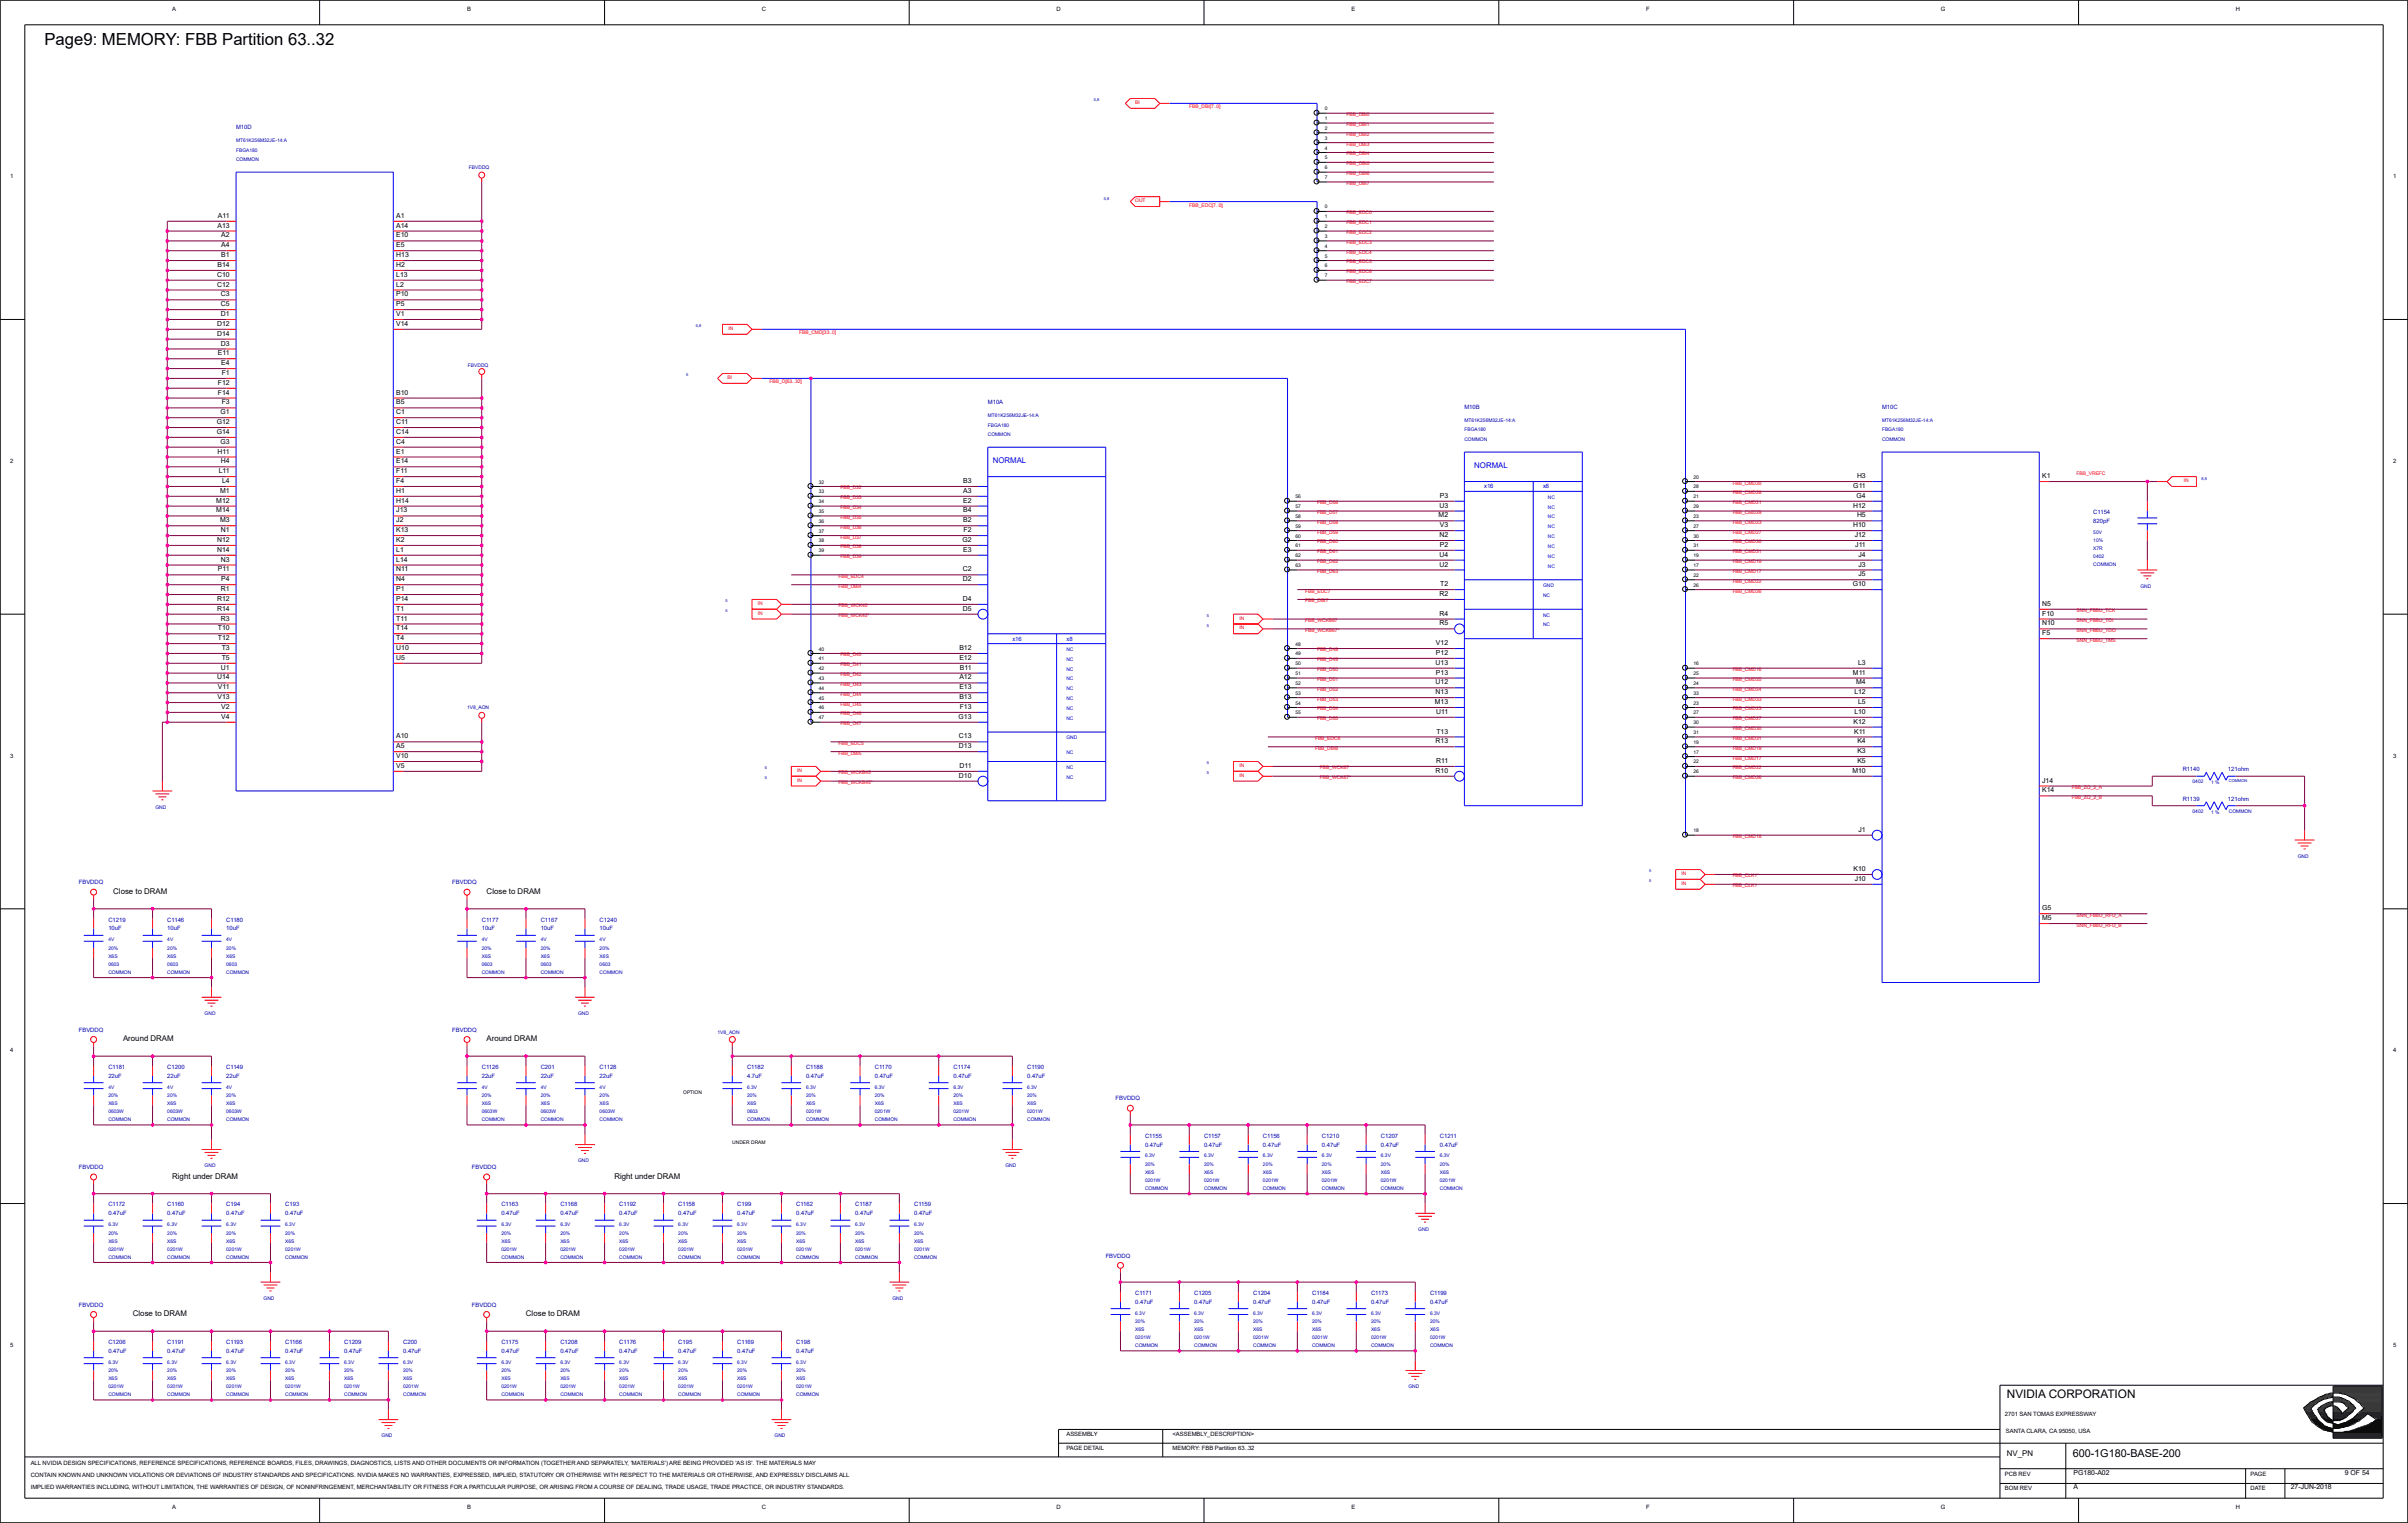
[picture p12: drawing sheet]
<svg xmlns="http://www.w3.org/2000/svg" width="158mm" height="100mm" viewBox="0 0 158 100" stroke-linecap="round" stroke-linejoin="round" font-family="sans-serif">
<defs><g id="words">
<text font-size="1.1" x="2.9" y="3">Page9: MEMORY: FBB Partition 63..32</text>
<text font-size=".8" x="131.7" y="91.8">NVIDIA CORPORATION</text>
<text font-size=".7" x="136.1" y="95.7">600-1G180-BASE-200</text>
<g font-size=".5">
<text x="14.3" y="17.5">B14</text>
<text x="14.3" y="14.9">A13</text>
<text x="14.3" y="14.3">A11</text>
<text x="14.5" y="16.9">B1</text>
<text x="14.5" y="16.2">A4</text>
<text x="14.5" y="15.6">A2</text>
<text x="26" y="17.5">H2</text>
<text x="26" y="16.9">H13</text>
<text x="26" y="16.2">E5</text>
<text x="26" y="15.6">E10</text>
<text x="26" y="14.9">A14</text>
<text x="26" y="14.3">A1</text>
<text x="14.3" y="22">D14</text>
<text x="14.3" y="21.4">D12</text>
<text x="14.3" y="18.8">C12</text>
<text x="14.3" y="18.2">C10</text>
<text x="14.3" y="23.3">E11</text>
<text x="14.5" y="22.7">D3</text>
<text x="14.5" y="20.8">D1</text>
<text x="14.5" y="20.1">C5</text>
<text x="14.5" y="19.5">C3</text>
<text x="14.5" y="24">E4</text>
<text x="26" y="21.4">V14</text>
<text x="26" y="20.8">V1</text>
<text x="26" y="20.1">P5</text>
<text x="26" y="19.5">P10</text>
<text x="26" y="18.8">L2</text>
<text x="26" y="18.2">L13</text>
<text x="14.2" y="28.5">G14</text>
<text x="14.2" y="27.9">G12</text>
<text x="14.3" y="29.8">H11</text>
<text x="14.3" y="25.9">F14</text>
<text x="14.3" y="25.3">F12</text>
<text x="14.5" y="29.1">G3</text>
<text x="14.5" y="27.2">G1</text>
<text x="14.6" y="26.6">F3</text>
<text x="14.6" y="24.6">F1</text>
<text x="26" y="29.8">E1</text>
<text x="26" y="29.1">C4</text>
<text x="26" y="28.5">C14</text>
<text x="26" y="27.9">C11</text>
<text x="26" y="27.2">C1</text>
<text x="26" y="26.6">B5</text>
<text x="26" y="25.9">B10</text>
<text x="14.2" y="33.7">M14</text>
<text x="14.2" y="33">M12</text>
<text x="14.3" y="35.6">N12</text>
<text x="14.4" y="31.1">L11</text>
<text x="14.5" y="34.3">M3</text>
<text x="14.5" y="32.4">M1</text>
<text x="14.5" y="34.9">N1</text>
<text x="14.5" y="30.4">H4</text>
<text x="14.6" y="31.7">L4</text>
<text x="26" y="35.6">K2</text>
<text x="26" y="34.9">K13</text>
<text x="26" y="34.3">J2</text>
<text x="26" y="33.7">J13</text>
<text x="26" y="33">H14</text>
<text x="26" y="32.4">H1</text>
<text x="26" y="31.7">F4</text>
<text x="26" y="31.1">F11</text>
<text x="26" y="30.4">E14</text>
<text x="63.2" y="35.6">G2</text>
<text x="63.2" y="34.3">B2</text>
<text x="63.2" y="33.7">B4</text>
<text x="63.2" y="33">E2</text>
<text x="63.2" y="32.4">A3</text>
<text x="63.2" y="31.7">B3</text>
<text x="63.3" y="34.9">F2</text>
<text x="94.4" y="34">M2</text>
<text x="94.5" y="35.3">N2</text>
<text x="94.5" y="33.3">U3</text>
<text x="94.5" y="35.9">P2</text>
<text x="94.5" y="34.6">V3</text>
<text x="94.5" y="32.7">P3</text>
<text x="121.7" y="34.6">H10</text>
<text x="121.7" y="33.3">H12</text>
<text x="121.7" y="32">G11</text>
<text x="121.8" y="35.3">J12</text>
<text x="121.8" y="35.9">J11</text>
<text x="121.9" y="32.7">G4</text>
<text x="121.9" y="34">H5</text>
<text x="121.9" y="31.4">H3</text>
<text x="134.1" y="31.4">K1</text>
<text x="14.3" y="40.1">R14</text>
<text x="14.3" y="39.5">R12</text>
<text x="14.3" y="36.2">N14</text>
<text x="14.3" y="41.4">T10</text>
<text x="14.3" y="37.5">P11</text>
<text x="14.5" y="40.8">R3</text>
<text x="14.5" y="38.8">R1</text>
<text x="14.5" y="36.9">N3</text>
<text x="14.5" y="38.2">P4</text>
<text x="26" y="41.4">T14</text>
<text x="26" y="40.8">T11</text>
<text x="26" y="40.1">T1</text>
<text x="26" y="39.5">P14</text>
<text x="26" y="38.8">P1</text>
<text x="26" y="38.2">N4</text>
<text x="26" y="37.5">N11</text>
<text x="26" y="36.9">L14</text>
<text x="26" y="36.2">L1</text>
<text x="63.2" y="40.1">D5</text>
<text x="63.2" y="39.5">D4</text>
<text x="63.2" y="38.2">D2</text>
<text x="63.2" y="37.5">C2</text>
<text x="63.2" y="36.2">E3</text>
<text x="94.5" y="41.1">R5</text>
<text x="94.5" y="40.4">R4</text>
<text x="94.5" y="39.1">R2</text>
<text x="94.5" y="37.2">U2</text>
<text x="94.5" y="36.6">U4</text>
<text x="94.5" y="38.5">T2</text>
<text x="121.6" y="38.5">G10</text>
<text x="122" y="37.9">J5</text>
<text x="122" y="37.2">J3</text>
<text x="122" y="36.6">J4</text>
<text x="134.1" y="41.7">F5</text>
<text x="134.1" y="41.1">N10</text>
<text x="134.1" y="40.4">F10</text>
<text x="134.1" y="39.8">N5</text>
<text x="14.3" y="44.6">U14</text>
<text x="14.3" y="45.9">V13</text>
<text x="14.3" y="42">T12</text>
<text x="14.3" y="45.3">V11</text>
<text x="14.5" y="44">U1</text>
<text x="14.5" y="47.2">V4</text>
<text x="14.5" y="46.6">V2</text>
<text x="14.6" y="43.3">T5</text>
<text x="14.6" y="42.7">T3</text>
<text x="26" y="43.3">U5</text>
<text x="26" y="42.7">U10</text>
<text x="26" y="42">T4</text>
<text x="62.9" y="47.2">G13</text>
<text x="63" y="45.9">B13</text>
<text x="63" y="45.3">E13</text>
<text x="63" y="44.6">A12</text>
<text x="63" y="43.3">E12</text>
<text x="63" y="42.7">B12</text>
<text x="63" y="46.6">F13</text>
<text x="63" y="44">B11</text>
<text x="94.2" y="46.2">M13</text>
<text x="94.2" y="45.6">N13</text>
<text x="94.2" y="44.9">U12</text>
<text x="94.2" y="43.7">U13</text>
<text x="94.3" y="44.3">P13</text>
<text x="94.3" y="43">P12</text>
<text x="94.3" y="42.4">V12</text>
<text x="94.3" y="46.9">U11</text>
<text x="121.6" y="44.3">M11</text>
<text x="121.7" y="47.5">K12</text>
<text x="121.7" y="46.9">L10</text>
<text x="121.7" y="45.6">L12</text>
<text x="121.9" y="44.9">M4</text>
<text x="122" y="46.2">L5</text>
<text x="122" y="43.7">L3</text>
<text x="26" y="50.4">V5</text>
<text x="26" y="49.8">V10</text>
<text x="26" y="49.1">A5</text>
<text x="26" y="48.5">A10</text>
<text x="63" y="51.1">D10</text>
<text x="63" y="49.1">D13</text>
<text x="63" y="48.5">C13</text>
<text x="63" y="50.4">D11</text>
<text x="94.2" y="50.8">R10</text>
<text x="94.2" y="48.8">R13</text>
<text x="94.3" y="50.1">R11</text>
<text x="94.3" y="48.2">T13</text>
<text x="121.6" y="50.8">M10</text>
<text x="121.7" y="48.2">K11</text>
<text x="121.9" y="50.1">K5</text>
<text x="121.9" y="49.5">K3</text>
<text x="121.9" y="48.8">K4</text>
<text x="134.1" y="52">K14</text>
<text x="134.1" y="51.4">J14</text>
<text x="7.4" y="58.7">Close to DRAM</text>
<text x="31.9" y="58.7">Close to DRAM</text>
<text x="121.7" y="57.2">K10</text>
<text x="121.8" y="57.8">J10</text>
<text x="122" y="54.6">J1</text>
<text x="134.1" y="59.8">G5</text>
<text x="134.1" y="60.4">M5</text>
<text x="8.1" y="68.4">Around DRAM</text>
<text x="31.9" y="68.4">Around DRAM</text>
<text x="11.3" y="77.4">Right under DRAM</text>
<text x="40.3" y="77.4">Right under DRAM</text>
<text x="8.7" y="86.5">Close to DRAM</text>
<text x="34.5" y="86.5">Close to DRAM</text>
<text x="131.7" y="95.6">NV_PN</text>
<text x="136.1" y="97.8">A</text>
<text x="136.1" y="96.8">PG180-A02</text>
<text x="150.4" y="97.8">27-JUN-2018</text>
<text x="153.9" y="96.8">9 OF 54</text>
</g>
<g font-size=".5" fill="#00f">
<text x="65.2" y="30.4">NORMAL</text>
<text x="96.8" y="30.7">NORMAL</text>
</g>
<g font-size=".4">
<text x="11.3" y=".7">A</text>
<text x="30.7" y=".7">B</text>
<text x="50" y=".7">C</text>
<text x="69.4" y=".7">D</text>
<text x="88.7" y=".7">E</text>
<text x="108.1" y=".7">F</text>
<text x="127.4" y=".7">G</text>
<text x="146.8" y=".7">H</text>
<text x=".7" y="11.7">1</text>
<text x="157.1" y="11.7">1</text>
<text x=".7" y="30.4">2</text>
<text x="157.1" y="30.4">2</text>
<text x=".7" y="49.8">3</text>
<text x="157.1" y="49.8">3</text>
<text x=".7" y="69.1">4</text>
<text x="157.1" y="69.1">4</text>
<text x=".7" y="88.5">5</text>
<text x="157.1" y="88.5">5</text>
<text x="70" y="95.2">PAGE DETAIL</text>
<text x="70" y="94.3">ASSEMBLY</text>
<text x="77" y="94.3">&lt;ASSEMBLY_DESCRIPTION&gt;</text>
<text x="77" y="95.2">MEMORY: FBB Partition 63..32</text>
<text x="131.6" y="93">2701 SAN TOMAS EXPRESSWAY</text>
<text x="131.7" y="94.1">SANTA CLARA, CA 95050, USA</text>
<text x="2" y="97">CONTAIN KNOWN AND UNKNOWN VIOLATIONS OR DEVIATIONS OF INDUSTRY STANDARDS AND SPECIFICATIONS. NVIDIA MAKES NO WARRANTIES, EXPRESSED, IMPLIED, STATUTORY OR OTHERWISE WITH RESPECT TO THE MATERIALS OR OTHERWISE, AND EXPRESSLY DISCLAIMS ALL</text>
<text x="2" y="96.2">ALL NVIDIA DESIGN SPECIFICATIONS, REFERENCE SPECIFICATIONS, REFERENCE BOARDS, FILES, DRAWINGS, DIAGNOSTICS, LISTS AND OTHER DOCUMENTS OR INFORMATION (TOGETHER AND SEPARATELY, 'MATERIALS') ARE BEING PROVIDED 'AS IS'. THE MATERIALS MAY</text>
<text x="2" y="97.8">IMPLIED WARRANTIES INCLUDING, WITHOUT LIMITATION, THE WARRANTIES OF DESIGN, OF NONINFRINGEMENT, MERCHANTABILITY OR FITNESS FOR A PARTICULAR PURPOSE, OR ARISING FROM A COURSE OF DEALING, TRADE USAGE, TRADE PRACTICE, OR INDUSTRY STANDARDS.</text>
<text x="11.3" y="99.1">A</text>
<text x="30.7" y="99.1">B</text>
<text x="50" y="99.1">C</text>
<text x="69.4" y="99.1">D</text>
<text x="88.7" y="99.1">E</text>
<text x="108.1" y="99.1">F</text>
<text x="127.4" y="99.1">G</text>
<text x="131.6" y="97.9">BOM REV</text>
<text x="131.6" y="96.9">PCB REV</text>
<text x="146.8" y="99.1">H</text>
<text x="147.7" y="96.9">PAGE</text>
<text x="147.7" y="97.9">DATE</text>
</g>
<g font-size=".4" fill="#0000a0">
<text x="15.5" y="8.5">M10D</text>
<text x="64.8" y="26.5">M10A</text>
<text x="96.1" y="26.9">M10B</text>
<text x="123.5" y="26.9">M10C</text>
<text x="137.4" y="33.8">C1154</text>
<text x="137.4" y="34.3">820pF</text>
<text x="143.3" y="52.6">R1139</text>
<text x="143.3" y="50.7">R1140</text>
<text x="146.3" y="52.6">121ohm</text>
<text x="146.3" y="50.7">121ohm</text>
<text x="5.2" y="58.1">FBVDDQ</text>
<text x="29.7" y="58.1">FBVDDQ</text>
<text x="7.1" y="60.5">C1219</text>
<text x="7.1" y="61.1">10uF</text>
<text x="11" y="60.5">C1146</text>
<text x="11" y="61.1">10uF</text>
<text x="14.9" y="60.5">C1180</text>
<text x="14.9" y="61.1">10uF</text>
<text x="31.6" y="60.5">C1177</text>
<text x="31.6" y="61.1">10uF</text>
<text x="35.5" y="60.5">C1167</text>
<text x="35.5" y="61.1">10uF</text>
<text x="39.4" y="60.5">C1240</text>
<text x="39.4" y="61.1">10uF</text>
<text x="5.2" y="67.7">FBVDDQ</text>
<text x="7.1" y="70.2">C1181</text>
<text x="7.1" y="70.8">22uF</text>
<text x="11" y="70.2">C1200</text>
<text x="11" y="70.8">22uF</text>
<text x="14.9" y="70.2">C1149</text>
<text x="14.9" y="70.8">22uF</text>
<text x="29.7" y="67.7">FBVDDQ</text>
<text x="31.6" y="70.2">C1126</text>
<text x="31.6" y="70.8">22uF</text>
<text x="35.5" y="70.2">C201</text>
<text x="35.5" y="70.8">22uF</text>
<text x="39.4" y="70.2">C1128</text>
<text x="39.4" y="70.8">22uF</text>
<text x="49" y="70.2">C1182</text>
<text x="49" y="70.8">4.7uF</text>
<text x="52.9" y="70.2">C1188</text>
<text x="52.9" y="70.8">0.47uF</text>
<text x="57.4" y="70.2">C1170</text>
<text x="57.4" y="70.8">0.47uF</text>
<text x="62.6" y="70.2">C1174</text>
<text x="62.6" y="70.8">0.47uF</text>
<text x="67.4" y="70.2">C1190</text>
<text x="67.4" y="70.8">0.47uF</text>
<text x="5.2" y="76.8">FBVDDQ</text>
<text x="31" y="76.8">FBVDDQ</text>
<text x="73.2" y="72.3">FBVDDQ</text>
<text x="75.2" y="74.7">C1155</text>
<text x="75.2" y="75.3">0.47uF</text>
<text x="79" y="74.7">C1157</text>
<text x="79" y="75.3">0.47uF</text>
<text x="82.9" y="74.7">C1156</text>
<text x="82.9" y="75.3">0.47uF</text>
<text x="86.8" y="74.7">C1210</text>
<text x="86.8" y="75.3">0.47uF</text>
<text x="90.6" y="74.7">C1207</text>
<text x="90.6" y="75.3">0.47uF</text>
<text x="94.5" y="74.7">C1211</text>
<text x="94.5" y="75.3">0.47uF</text>
<text x="7.1" y="79.2">C1172</text>
<text x="7.1" y="79.8">0.47uF</text>
<text x="11" y="79.2">C1160</text>
<text x="11" y="79.8">0.47uF</text>
<text x="14.9" y="79.2">C194</text>
<text x="14.9" y="79.8">0.47uF</text>
<text x="18.7" y="79.2">C193</text>
<text x="18.7" y="79.8">0.47uF</text>
<text x="32.9" y="79.2">C1163</text>
<text x="32.9" y="79.8">0.47uF</text>
<text x="36.8" y="79.2">C1168</text>
<text x="36.8" y="79.8">0.47uF</text>
<text x="40.7" y="79.2">C1192</text>
<text x="40.7" y="79.8">0.47uF</text>
<text x="44.5" y="79.2">C1158</text>
<text x="44.5" y="79.8">0.47uF</text>
<text x="48.4" y="79.2">C199</text>
<text x="48.4" y="79.8">0.47uF</text>
<text x="52.3" y="79.2">C1162</text>
<text x="52.3" y="79.8">0.47uF</text>
<text x="56.1" y="79.2">C1187</text>
<text x="56.1" y="79.8">0.47uF</text>
<text x="60" y="79.2">C1159</text>
<text x="60" y="79.8">0.47uF</text>
<text x="72.6" y="82.6">FBVDDQ</text>
<text x="5.2" y="85.8">FBVDDQ</text>
<text x="7.1" y="88.3">C1206</text>
<text x="7.1" y="88.8">0.47uF</text>
<text x="11" y="88.3">C1191</text>
<text x="11" y="88.8">0.47uF</text>
<text x="14.9" y="88.3">C1193</text>
<text x="14.9" y="88.8">0.47uF</text>
<text x="18.7" y="88.3">C1166</text>
<text x="18.7" y="88.8">0.47uF</text>
<text x="22.6" y="88.3">C1209</text>
<text x="22.6" y="88.8">0.47uF</text>
<text x="26.5" y="88.3">C200</text>
<text x="26.5" y="88.8">0.47uF</text>
<text x="31" y="85.8">FBVDDQ</text>
<text x="32.9" y="88.3">C1175</text>
<text x="32.9" y="88.8">0.47uF</text>
<text x="36.8" y="88.3">C1208</text>
<text x="36.8" y="88.8">0.47uF</text>
<text x="40.7" y="88.3">C1176</text>
<text x="40.7" y="88.8">0.47uF</text>
<text x="44.5" y="88.3">C195</text>
<text x="44.5" y="88.8">0.47uF</text>
<text x="48.4" y="88.3">C1169</text>
<text x="48.4" y="88.8">0.47uF</text>
<text x="52.3" y="88.3">C198</text>
<text x="52.3" y="88.8">0.47uF</text>
<text x="74.5" y="85">C1171</text>
<text x="74.5" y="85.6">0.47uF</text>
<text x="78.4" y="85">C1205</text>
<text x="78.4" y="85.6">0.47uF</text>
<text x="82.3" y="85">C1204</text>
<text x="82.3" y="85.6">0.47uF</text>
<text x="86.1" y="85">C1184</text>
<text x="86.1" y="85.6">0.47uF</text>
<text x="90" y="85">C1173</text>
<text x="90" y="85.6">0.47uF</text>
<text x="93.9" y="85">C1199</text>
<text x="93.9" y="85.6">0.47uF</text>
</g>
<g font-size=".4" fill="#00f">
<text x="97.4" y="32.1">x16</text>
<text x="101.3" y="32.1">x8</text>
<text x="66.5" y="42.1">x16</text>
<text x="70" y="42.1">x8</text>
</g>
<g font-size=".3" fill="#0000a0">
<text x="15.5" y="10">FBGA180</text>
<text x="15.5" y="9.3">MT61K256M32JE-14:A</text>
<text x="15.5" y="10.6">COMMON</text>
<text x="30.8" y="11.1">FBVDDQ</text>
<text x="71.8" y="6.7">5,8</text>
<text x="72.5" y="13.1">5,8</text>
<text x="45.7" y="21.5">5,8</text>
<text x="30.7" y="24.1">FBVDDQ</text>
<text x="45" y="24.7">5</text>
<text x="64.8" y="27.4">MT61K256M32JE-14:A</text>
<text x="64.8" y="28.7">COMMON</text>
<text x="64.8" y="28">FBGA180</text>
<text x="96.1" y="28.3">FBGA180</text>
<text x="96.1" y="29">COMMON</text>
<text x="96.1" y="27.7">MT61K256M32JE-14:A</text>
<text x="123.5" y="27.7">MT61K256M32JE-14:A</text>
<text x="123.5" y="29">COMMON</text>
<text x="123.5" y="28.3">FBGA180</text>
<text x="137.4" y="35">50V</text>
<text x="137.4" y="35.6">10%</text>
<text x="144.5" y="31.5">8,8</text>
<text x="47.6" y="40.2">5</text>
<text x="47.6" y="39.6">5</text>
<text x="79.2" y="41.2">5</text>
<text x="79.2" y="40.5">5</text>
<text x="137.4" y="37.2">COMMON</text>
<text x="137.4" y="36.1">X7R</text>
<text x="137.4" y="36.7">0402</text>
<text x="140.5" y="38.6">GND</text>
<text x="30.7" y="46.6">1V8_AON</text>
<text x="10.2" y="53.1">GND</text>
<text x="50.2" y="51.2">5</text>
<text x="50.2" y="50.5">5</text>
<text x="79.2" y="50.8">5</text>
<text x="79.2" y="50.2">5</text>
<text x="143.9" y="53.4">0402</text>
<text x="143.9" y="51.4">0402</text>
<text x="145.2" y="53.4">1 %</text>
<text x="145.2" y="51.5">1 %</text>
<text x="146.3" y="53.4">COMMON</text>
<text x="146.3" y="51.4">COMMON</text>
<text x="108.3" y="57.9">5</text>
<text x="108.3" y="57.3">5</text>
<text x="150.8" y="56.3">GND</text>
<text x="7.1" y="62.9">X6S</text>
<text x="7.1" y="61.8">4V</text>
<text x="7.1" y="63.4">0603</text>
<text x="7.1" y="62.4">20%</text>
<text x="7.1" y="63.9">COMMON</text>
<text x="11" y="63.9">COMMON</text>
<text x="11" y="62.4">20%</text>
<text x="11" y="61.8">4V</text>
<text x="11" y="63.4">0603</text>
<text x="11" y="62.9">X6S</text>
<text x="14.9" y="63.9">COMMON</text>
<text x="14.9" y="63.4">0603</text>
<text x="14.9" y="62.9">X6S</text>
<text x="14.9" y="61.8">4V</text>
<text x="14.9" y="62.4">20%</text>
<text x="31.6" y="62.9">X6S</text>
<text x="31.6" y="63.4">0603</text>
<text x="31.6" y="62.4">20%</text>
<text x="31.6" y="63.9">COMMON</text>
<text x="31.6" y="61.8">4V</text>
<text x="35.5" y="61.8">4V</text>
<text x="35.5" y="63.4">0603</text>
<text x="35.5" y="63.9">COMMON</text>
<text x="35.5" y="62.4">20%</text>
<text x="35.5" y="62.9">X6S</text>
<text x="39.4" y="63.4">0603</text>
<text x="39.4" y="62.9">X6S</text>
<text x="39.4" y="61.8">4V</text>
<text x="39.4" y="62.4">20%</text>
<text x="39.4" y="63.9">COMMON</text>
<text x="7.1" y="71.5">4V</text>
<text x="11" y="71.5">4V</text>
<text x="13.4" y="66.7">GND</text>
<text x="14.9" y="71.5">4V</text>
<text x="31.6" y="71.5">4V</text>
<text x="35.5" y="71.5">4V</text>
<text x="37.9" y="66.7">GND</text>
<text x="39.4" y="71.5">4V</text>
<text x="47.1" y="67.9">1V8_AON</text>
<text x="49" y="71.5">6.3V</text>
<text x="52.9" y="71.5">6.3V</text>
<text x="57.4" y="71.5">6.3V</text>
<text x="62.6" y="71.5">6.3V</text>
<text x="67.4" y="71.5">6.3V</text>
<text x="7.1" y="72.1">20%</text>
<text x="7.1" y="72.6">X6S</text>
<text x="7.1" y="73.1">0603W</text>
<text x="7.1" y="73.6">COMMON</text>
<text x="11" y="72.1">20%</text>
<text x="11" y="73.6">COMMON</text>
<text x="11" y="72.6">X6S</text>
<text x="11" y="73.1">0603W</text>
<text x="13.4" y="76.7">GND</text>
<text x="14.9" y="73.6">COMMON</text>
<text x="14.9" y="72.1">20%</text>
<text x="14.9" y="72.6">X6S</text>
<text x="14.9" y="73.1">0603W</text>
<text x="31.6" y="72.1">20%</text>
<text x="31.6" y="73.1">0603W</text>
<text x="31.6" y="72.6">X6S</text>
<text x="31.6" y="73.6">COMMON</text>
<text x="35.5" y="73.6">COMMON</text>
<text x="35.5" y="73.1">0603W</text>
<text x="35.5" y="72.6">X6S</text>
<text x="35.5" y="72.1">20%</text>
<text x="37.9" y="76.3">GND</text>
<text x="39.4" y="73.6">COMMON</text>
<text x="39.4" y="72.1">20%</text>
<text x="39.4" y="72.6">X6S</text>
<text x="39.4" y="73.1">0603W</text>
<text x="49" y="73.6">COMMON</text>
<text x="49" y="73.1">0603</text>
<text x="49" y="72.1">20%</text>
<text x="49" y="72.6">X6S</text>
<text x="52.9" y="73.1">0201W</text>
<text x="52.9" y="72.1">20%</text>
<text x="52.9" y="72.6">X6S</text>
<text x="52.9" y="73.6">COMMON</text>
<text x="57.4" y="72.1">20%</text>
<text x="57.4" y="73.1">0201W</text>
<text x="57.4" y="72.6">X6S</text>
<text x="57.4" y="73.6">COMMON</text>
<text x="62.6" y="73.1">0201W</text>
<text x="62.6" y="72.1">20%</text>
<text x="62.6" y="72.6">X6S</text>
<text x="62.6" y="73.6">COMMON</text>
<text x="66" y="76.7">GND</text>
<text x="67.4" y="73.1">0201W</text>
<text x="67.4" y="72.1">20%</text>
<text x="67.4" y="72.6">X6S</text>
<text x="67.4" y="73.6">COMMON</text>
<text x="75.2" y="77.1">X6S</text>
<text x="75.2" y="76">6.3V</text>
<text x="75.2" y="76.6">20%</text>
<text x="75.2" y="77.6">0201W</text>
<text x="79" y="77.1">X6S</text>
<text x="79" y="76">6.3V</text>
<text x="79" y="76.6">20%</text>
<text x="79" y="77.6">0201W</text>
<text x="82.9" y="77.1">X6S</text>
<text x="82.9" y="76">6.3V</text>
<text x="82.9" y="76.6">20%</text>
<text x="82.9" y="77.6">0201W</text>
<text x="86.8" y="77.1">X6S</text>
<text x="86.8" y="76">6.3V</text>
<text x="86.8" y="76.6">20%</text>
<text x="86.8" y="77.6">0201W</text>
<text x="90.6" y="77.1">X6S</text>
<text x="90.6" y="76">6.3V</text>
<text x="90.6" y="76.6">20%</text>
<text x="90.6" y="77.6">0201W</text>
<text x="94.5" y="77.1">X6S</text>
<text x="94.5" y="76">6.3V</text>
<text x="94.5" y="76.6">20%</text>
<text x="94.5" y="77.6">0201W</text>
<text x="7.1" y="82.1">0201W</text>
<text x="7.1" y="81.1">20%</text>
<text x="7.1" y="80.5">6.3V</text>
<text x="7.1" y="81.6">X6S</text>
<text x="7.1" y="82.7">COMMON</text>
<text x="11" y="82.1">0201W</text>
<text x="11" y="81.1">20%</text>
<text x="11" y="80.5">6.3V</text>
<text x="11" y="81.6">X6S</text>
<text x="11" y="82.7">COMMON</text>
<text x="14.9" y="82.1">0201W</text>
<text x="14.9" y="81.1">20%</text>
<text x="14.9" y="80.5">6.3V</text>
<text x="14.9" y="81.6">X6S</text>
<text x="14.9" y="82.7">COMMON</text>
<text x="18.7" y="82.1">0201W</text>
<text x="18.7" y="81.1">20%</text>
<text x="18.7" y="80.5">6.3V</text>
<text x="18.7" y="81.6">X6S</text>
<text x="18.7" y="82.7">COMMON</text>
<text x="32.9" y="82.1">0201W</text>
<text x="32.9" y="81.1">20%</text>
<text x="32.9" y="80.5">6.3V</text>
<text x="32.9" y="81.6">X6S</text>
<text x="32.9" y="82.7">COMMON</text>
<text x="36.8" y="82.1">0201W</text>
<text x="36.8" y="81.1">20%</text>
<text x="36.8" y="80.5">6.3V</text>
<text x="36.8" y="81.6">X6S</text>
<text x="36.8" y="82.7">COMMON</text>
<text x="40.7" y="82.1">0201W</text>
<text x="40.7" y="81.1">20%</text>
<text x="40.7" y="80.5">6.3V</text>
<text x="40.7" y="81.6">X6S</text>
<text x="40.7" y="82.7">COMMON</text>
<text x="44.5" y="82.1">0201W</text>
<text x="44.5" y="81.1">20%</text>
<text x="44.5" y="80.5">6.3V</text>
<text x="44.5" y="81.6">X6S</text>
<text x="44.5" y="82.7">COMMON</text>
<text x="48.4" y="82.1">0201W</text>
<text x="48.4" y="81.1">20%</text>
<text x="48.4" y="80.5">6.3V</text>
<text x="48.4" y="81.6">X6S</text>
<text x="48.4" y="82.7">COMMON</text>
<text x="52.3" y="82.1">0201W</text>
<text x="52.3" y="81.1">20%</text>
<text x="52.3" y="80.5">6.3V</text>
<text x="52.3" y="81.6">X6S</text>
<text x="52.3" y="82.7">COMMON</text>
<text x="56.1" y="82.1">0201W</text>
<text x="56.1" y="81.1">20%</text>
<text x="56.1" y="80.5">6.3V</text>
<text x="56.1" y="81.6">X6S</text>
<text x="56.1" y="82.7">COMMON</text>
<text x="60" y="80.5">6.3V</text>
<text x="60" y="82.1">0201W</text>
<text x="60" y="81.1">20%</text>
<text x="60" y="81.6">X6S</text>
<text x="60" y="82.7">COMMON</text>
<text x="75.2" y="78.1">COMMON</text>
<text x="79" y="78.1">COMMON</text>
<text x="82.9" y="78.1">COMMON</text>
<text x="86.8" y="78.1">COMMON</text>
<text x="90.6" y="78.1">COMMON</text>
<text x="93.1" y="80.8">GND</text>
<text x="94.5" y="78.1">COMMON</text>
<text x="7.1" y="89.6">6.3V</text>
<text x="11" y="89.6">6.3V</text>
<text x="14.9" y="89.6">6.3V</text>
<text x="17.3" y="85.4">GND</text>
<text x="18.7" y="89.6">6.3V</text>
<text x="22.6" y="89.6">6.3V</text>
<text x="26.5" y="89.6">6.3V</text>
<text x="32.9" y="89.6">6.3V</text>
<text x="36.8" y="89.6">6.3V</text>
<text x="40.7" y="89.6">6.3V</text>
<text x="44.5" y="89.6">6.3V</text>
<text x="48.4" y="89.6">6.3V</text>
<text x="52.3" y="89.6">6.3V</text>
<text x="58.6" y="85.4">GND</text>
<text x="74.5" y="87.9">0201W</text>
<text x="74.5" y="86.9">20%</text>
<text x="74.5" y="86.3">6.3V</text>
<text x="74.5" y="87.4">X6S</text>
<text x="74.5" y="88.5">COMMON</text>
<text x="78.4" y="87.9">0201W</text>
<text x="78.4" y="86.9">20%</text>
<text x="78.4" y="86.3">6.3V</text>
<text x="78.4" y="87.4">X6S</text>
<text x="78.4" y="88.5">COMMON</text>
<text x="82.3" y="87.9">0201W</text>
<text x="82.3" y="86.9">20%</text>
<text x="82.3" y="86.3">6.3V</text>
<text x="82.3" y="87.4">X6S</text>
<text x="82.3" y="88.5">COMMON</text>
<text x="86.1" y="87.9">0201W</text>
<text x="86.1" y="86.9">20%</text>
<text x="86.1" y="86.3">6.3V</text>
<text x="86.1" y="87.4">X6S</text>
<text x="86.1" y="88.5">COMMON</text>
<text x="90" y="87.9">0201W</text>
<text x="90" y="86.9">20%</text>
<text x="90" y="86.3">6.3V</text>
<text x="90" y="87.4">X6S</text>
<text x="90" y="88.5">COMMON</text>
<text x="93.9" y="87.9">0201W</text>
<text x="93.9" y="86.9">20%</text>
<text x="93.9" y="86.3">6.3V</text>
<text x="93.9" y="87.4">X6S</text>
<text x="93.9" y="88.5">COMMON</text>
<text x="7.1" y="91.2">0201W</text>
<text x="7.1" y="90.1">20%</text>
<text x="7.1" y="90.6">X6S</text>
<text x="7.1" y="91.7">COMMON</text>
<text x="11" y="91.2">0201W</text>
<text x="11" y="90.1">20%</text>
<text x="11" y="90.6">X6S</text>
<text x="11" y="91.7">COMMON</text>
<text x="14.9" y="91.2">0201W</text>
<text x="14.9" y="90.1">20%</text>
<text x="14.9" y="90.6">X6S</text>
<text x="14.9" y="91.7">COMMON</text>
<text x="18.7" y="91.2">0201W</text>
<text x="18.7" y="90.1">20%</text>
<text x="18.7" y="90.6">X6S</text>
<text x="18.7" y="91.7">COMMON</text>
<text x="22.6" y="91.2">0201W</text>
<text x="22.6" y="90.1">20%</text>
<text x="22.6" y="90.6">X6S</text>
<text x="22.6" y="91.7">COMMON</text>
<text x="25" y="94.4">GND</text>
<text x="26.5" y="91.2">0201W</text>
<text x="26.5" y="90.1">20%</text>
<text x="26.5" y="90.6">X6S</text>
<text x="26.5" y="91.7">COMMON</text>
<text x="32.9" y="91.2">0201W</text>
<text x="32.9" y="90.1">20%</text>
<text x="32.9" y="90.6">X6S</text>
<text x="32.9" y="91.7">COMMON</text>
<text x="36.8" y="91.2">0201W</text>
<text x="36.8" y="90.1">20%</text>
<text x="36.8" y="90.6">X6S</text>
<text x="36.8" y="91.7">COMMON</text>
<text x="40.7" y="91.2">0201W</text>
<text x="40.7" y="90.1">20%</text>
<text x="40.7" y="90.6">X6S</text>
<text x="40.7" y="91.7">COMMON</text>
<text x="44.5" y="91.2">0201W</text>
<text x="44.5" y="90.1">20%</text>
<text x="44.5" y="90.6">X6S</text>
<text x="44.5" y="91.7">COMMON</text>
<text x="48.4" y="91.2">0201W</text>
<text x="48.4" y="90.1">20%</text>
<text x="48.4" y="90.6">X6S</text>
<text x="48.4" y="91.7">COMMON</text>
<text x="50.8" y="94.4">GND</text>
<text x="52.3" y="91.2">0201W</text>
<text x="52.3" y="90.1">20%</text>
<text x="52.3" y="90.6">X6S</text>
<text x="52.3" y="91.7">COMMON</text>
<text x="92.5" y="91.2">GND</text>
</g>
<g font-size=".3" fill="#f00">
<text x="74.5" y="6.8">BI</text>
<text x="78.1" y="7.1">FBB_DBI[7..0]</text>
<text x="88.4" y="7.6">FBB_DBI0</text>
<text x="88.4" y="8.3">FBB_DBI1</text>
<text x="88.4" y="8.9">FBB_DBI2</text>
<text x="88.4" y="9.6">FBB_DBI3</text>
<text x="88.4" y="10.2">FBB_DBI4</text>
<text x="88.4" y="10.9">FBB_DBI5</text>
<text x="88.4" y="11.5">FBB_DBI6</text>
<text x="74.5" y="13.3">OUT</text>
<text x="78.1" y="13.6">FBB_EDC[7..0]</text>
<text x="88.4" y="12.1">FBB_DBI7</text>
<text x="88.4" y="14.1">FBB_EDC0</text>
<text x="88.4" y="14.7">FBB_EDC1</text>
<text x="88.4" y="15.4">FBB_EDC2</text>
<text x="88.4" y="16">FBB_EDC3</text>
<text x="88.4" y="16.7">FBB_EDC4</text>
<text x="88.4" y="17.3">FBB_EDC5</text>
<text x="88.4" y="17.9">FBB_EDC6</text>
<text x="47.8" y="21.7">IN</text>
<text x="52.5" y="21.9">FBB_CMD[33..0]</text>
<text x="88.4" y="18.6">FBB_EDC7</text>
<text x="47.8" y="24.9">BI</text>
<text x="50.5" y="25.2">FBB_D[63..32]</text>
<text x="55.2" y="32.1">FBB_D32</text>
<text x="55.2" y="32.8">FBB_D33</text>
<text x="55.2" y="33.4">FBB_D34</text>
<text x="55.2" y="34.1">FBB_D35</text>
<text x="55.2" y="34.7">FBB_D36</text>
<text x="55.2" y="35.4">FBB_D37</text>
<text x="86.5" y="33.1">FBB_D56</text>
<text x="86.5" y="33.8">FBB_D57</text>
<text x="86.5" y="34.4">FBB_D58</text>
<text x="86.5" y="35">FBB_D59</text>
<text x="86.5" y="35.7">FBB_D60</text>
<text x="113.7" y="31.8">FBB_CMD20</text>
<text x="113.7" y="33.1">FBB_CMD21</text>
<text x="113.7" y="34.4">FBB_CMD23</text>
<text x="113.7" y="35">FBB_CMD27</text>
<text x="113.7" y="32.5">FBB_CMD28</text>
<text x="113.7" y="33.8">FBB_CMD29</text>
<text x="113.7" y="35.7">FBB_CMD30</text>
<text x="136.3" y="31.2">FBB_VREFC</text>
<text x="143.4" y="31.7">IN</text>
<text x="49.8" y="40.4">IN</text>
<text x="49.8" y="39.7">IN</text>
<text x="55" y="38.6">FBB_DBI4</text>
<text x="55" y="37.9">FBB_EDC4</text>
<text x="55" y="39.9">FBB_WCK45</text>
<text x="55" y="40.5">FBB_WCK45*</text>
<text x="55.2" y="36">FBB_D38</text>
<text x="55.2" y="36.7">FBB_D39</text>
<text x="81.4" y="41.3">IN</text>
<text x="81.4" y="40.7">IN</text>
<text x="85.7" y="39.6">FBB_DBI7</text>
<text x="85.7" y="38.9">FBB_EDC7</text>
<text x="85.7" y="40.8">FBB_WCKB67</text>
<text x="85.7" y="41.5">FBB_WCKB67*</text>
<text x="86.5" y="36.3">FBB_D61</text>
<text x="86.5" y="37">FBB_D62</text>
<text x="86.5" y="37.6">FBB_D63</text>
<text x="113.7" y="37.6">FBB_CMD17</text>
<text x="113.7" y="37">FBB_CMD19</text>
<text x="113.7" y="38.3">FBB_CMD22</text>
<text x="113.7" y="38.9">FBB_CMD26</text>
<text x="113.7" y="36.3">FBB_CMD31</text>
<text x="136.3" y="40.2">SNN_FBBU_TCK</text>
<text x="136.3" y="40.8">SNN_FBBU_TDI</text>
<text x="136.3" y="41.5">SNN_FBBU_TDO</text>
<text x="55.2" y="43.1">FBB_D40</text>
<text x="55.2" y="43.8">FBB_D41</text>
<text x="55.2" y="44.4">FBB_D42</text>
<text x="55.2" y="45">FBB_D43</text>
<text x="55.2" y="45.7">FBB_D44</text>
<text x="55.2" y="46.3">FBB_D45</text>
<text x="55.2" y="47">FBB_D46</text>
<text x="55.2" y="47.6">FBB_D47</text>
<text x="86.5" y="42.8">FBB_D48</text>
<text x="86.5" y="43.4">FBB_D49</text>
<text x="86.5" y="44.1">FBB_D50</text>
<text x="86.5" y="44.7">FBB_D51</text>
<text x="86.5" y="45.4">FBB_D52</text>
<text x="86.5" y="46">FBB_D53</text>
<text x="86.5" y="46.7">FBB_D54</text>
<text x="86.5" y="47.3">FBB_D55</text>
<text x="113.7" y="44.1">FBB_CMD16</text>
<text x="113.7" y="46.7">FBB_CMD23</text>
<text x="113.7" y="45.4">FBB_CMD24</text>
<text x="113.7" y="44.7">FBB_CMD25</text>
<text x="113.7" y="47.3">FBB_CMD27</text>
<text x="113.7" y="47.9">FBB_CMD30</text>
<text x="113.7" y="46">FBB_CMD33</text>
<text x="136.3" y="42.1">SNN_FBBU_TMS</text>
<text x="52.3" y="51.3">IN</text>
<text x="52.3" y="50.7">IN</text>
<text x="55" y="49.6">FBB_DBI5</text>
<text x="55" y="48.9">FBB_EDC5</text>
<text x="55" y="50.8">FBB_WCKB45</text>
<text x="55" y="51.5">FBB_WCKB45*</text>
<text x="81.4" y="51">IN</text>
<text x="81.4" y="50.4">IN</text>
<text x="86.3" y="49.2">FBB_DBI6</text>
<text x="86.3" y="48.6">FBB_EDC6</text>
<text x="86.7" y="50.5">FBB_WCK67</text>
<text x="86.7" y="51.2">FBB_WCK67*</text>
<text x="113.7" y="49.9">FBB_CMD17</text>
<text x="113.7" y="49.2">FBB_CMD19</text>
<text x="113.7" y="50.5">FBB_CMD22</text>
<text x="113.7" y="51.2">FBB_CMD26</text>
<text x="113.7" y="48.6">FBB_CMD31</text>
<text x="136" y="51.8">FBB_ZQ_2_A</text>
<text x="136" y="52.5">FBB_ZQ_2_B</text>
<text x="110.4" y="58.1">IN</text>
<text x="110.4" y="57.5">IN</text>
<text x="113.7" y="58.3">FBB_CLK1</text>
<text x="113.7" y="57.6">FBB_CLK1*</text>
<text x="113.7" y="55">FBB_CMD18</text>
<text x="136.3" y="60.2">SNN_FBBU_RFU_A</text>
<text x="136.3" y="60.8">SNN_FBBU_RFU_B</text>
</g>
<g font-size=".3">
<text x="87" y="11.8">7</text>
<text x="87" y="11.1">6</text>
<text x="87" y="10.5">5</text>
<text x="87" y="9.8">4</text>
<text x="87" y="9.2">3</text>
<text x="87" y="8.5">2</text>
<text x="87" y="7.9">1</text>
<text x="87" y="7.2">0</text>
<text x="87" y="17.6">6</text>
<text x="87" y="16.9">5</text>
<text x="87" y="16.3">4</text>
<text x="87" y="15.6">3</text>
<text x="87" y="15">2</text>
<text x="87" y="14.3">1</text>
<text x="87" y="13.7">0</text>
<text x="87" y="18.2">7</text>
<text x="53.8" y="35.6">38</text>
<text x="53.8" y="35">37</text>
<text x="53.8" y="34.3">36</text>
<text x="53.8" y="33.7">35</text>
<text x="53.8" y="33">34</text>
<text x="53.8" y="32.4">33</text>
<text x="53.8" y="31.8">32</text>
<text x="85" y="35.9">61</text>
<text x="85" y="35.3">60</text>
<text x="85" y="34.7">59</text>
<text x="85" y="34">58</text>
<text x="85" y="33.4">57</text>
<text x="85" y="32.7">56</text>
<text x="111.2" y="35.9">31</text>
<text x="111.2" y="35.3">30</text>
<text x="111.2" y="34.7">27</text>
<text x="111.2" y="34">23</text>
<text x="111.2" y="33.4">29</text>
<text x="111.2" y="32.7">21</text>
<text x="111.2" y="32.1">28</text>
<text x="111.2" y="31.4">20</text>
<text x="53.8" y="36.3">39</text>
<text x="85" y="37.2">63</text>
<text x="85" y="36.6">62</text>
<text x="111.2" y="38.5">26</text>
<text x="111.2" y="37.9">22</text>
<text x="111.2" y="37.2">17</text>
<text x="111.2" y="36.6">19</text>
<text x="53.8" y="47.2">47</text>
<text x="53.8" y="46.6">46</text>
<text x="53.8" y="45.9">45</text>
<text x="53.8" y="45.3">44</text>
<text x="53.8" y="44.7">43</text>
<text x="53.8" y="44">42</text>
<text x="53.8" y="43.4">41</text>
<text x="53.8" y="42.7">40</text>
<text x="85" y="46.9">55</text>
<text x="85" y="46.3">54</text>
<text x="85" y="45.6">53</text>
<text x="85" y="45">52</text>
<text x="85" y="44.3">51</text>
<text x="85" y="43.7">50</text>
<text x="85" y="43">49</text>
<text x="85" y="42.4">48</text>
<text x="111.2" y="47.6">30</text>
<text x="111.2" y="46.9">27</text>
<text x="111.2" y="46.3">23</text>
<text x="111.2" y="45.6">33</text>
<text x="111.2" y="45">24</text>
<text x="111.2" y="44.3">25</text>
<text x="111.2" y="43.7">16</text>
<text x="111.2" y="50.8">26</text>
<text x="111.2" y="50.1">22</text>
<text x="111.2" y="49.5">17</text>
<text x="111.2" y="48.8">19</text>
<text x="111.2" y="48.2">31</text>
<text x="111.2" y="54.7">18</text>
<text x="44.8" y="71.9">OPTION</text>
<text x="48.1" y="75.1">UNDER DRAM</text>
</g>
<g font-size=".3" fill="#00f">
<text x="101.6" y="34">NC</text>
<text x="101.6" y="35.3">NC</text>
<text x="101.6" y="33.4">NC</text>
<text x="101.6" y="32.8">NC</text>
<text x="101.6" y="36">NC</text>
<text x="101.6" y="34.7">NC</text>
<text x="101.3" y="41.1">NC</text>
<text x="101.3" y="40.5">NC</text>
<text x="101.3" y="39.2">NC</text>
<text x="101.3" y="38.6">GND</text>
<text x="101.6" y="37.3">NC</text>
<text x="101.6" y="36.6">NC</text>
<text x="70" y="44">NC</text>
<text x="70" y="46">NC</text>
<text x="70" y="43.4">NC</text>
<text x="70" y="45.3">NC</text>
<text x="70" y="46.6">NC</text>
<text x="70" y="47.3">NC</text>
<text x="70" y="44.7">NC</text>
<text x="70" y="42.8">NC</text>
<text x="70" y="49.5">NC</text>
<text x="70" y="50.5">NC</text>
<text x="70" y="51.1">NC</text>
<text x="70" y="48.6">GND</text>
</g>
</g></defs>
<g fill="none" stroke="#00f" stroke-width=".07">
<path d="M15.5 11.3h10.3v40.6h-10.3zM76.8 6.8h9.7v5.2M76.8 13.2h9.7v5.2M50 21.6h60.6v33.2M50 24.9h34.5v22.2M53.2 24.9v22.5M64.2 38.4h.6M64.2 36.5h.6M64.2 33.9h.6M64.2 39.7h.6M64.2 31.9h.6M64.2 32.6h.6"/>
<path d="M64.2 33.2h.6M64.2 35.2h.6M64.2 34.5h.6M64.2 35.8h.6M64.2 37.8h.6M64.8 29.4h7.8v23.2h-7.8zM64.8 31.3h7.8M95.5 36.8h.6M95.5 35.5h.6M95.5 34.9h.6M95.5 34.2h.6M95.5 33.6h.6"/>
<path d="M95.5 32.9h.6M95.5 39.4h.6M95.5 38.7h.6M95.5 37.4h.6M95.5 36.1h.6M96.1 29.7h7.8v23.2h-7.8zM96.1 38.1h7.8M96.1 32.3h7.8M96.1 31.6h7.8M100.6 31.6v10.3M122.9 38.1h.6M122.9 32.3h.6"/>
<path d="M122.9 31.6h.6M122.9 36.8h.6M122.9 35.5h.6M122.9 34.9h.6M122.9 34.2h.6M122.9 33.6h.6M122.9 32.9h.6M122.9 38.7h.6M122.9 37.4h.6M122.9 36.1h.6M123.5 29.7h10.4v34.8h-10.4zM140.3 34h1.3"/>
<path d="M140.3 34.4h1.3M141 33.6v.4M141 34.4v.5M64.2 48.7h.6M64.2 47.4h.6M64.2 49.4h.6M64.2 44.8h.6M64.2 46.8h.6M64.2 46.1h.6M64.2 50.7h.6M64.2 42.9h.6M64.2 43.6h.6"/>
<path d="M64.2 44.2h.6M64.2 45.5h.6M64.8 42.3h7.8M64.8 50h7.8M64.8 48.1h7.8M64.8 41.6h7.8M69.4 41.6v11M95.5 43.9h.6M95.5 45.2h.6M95.5 45.8h.6M95.5 46.5h.6M95.5 48.4h.6"/>
<path d="M95.5 40.7h.6M95.5 43.2h.6M95.5 42.6h.6M95.5 49h.6M95.5 47.1h.6M95.5 50.3h.6M95.5 44.5h.6M96.1 40h7.8M96.1 41.9h7.8M122.9 43.9h.6M122.9 45.2h.6M122.9 45.8h.6"/>
<path d="M122.9 46.5h.6M122.9 48.4h.6M122.9 49h.6M122.9 47.1h.6M122.9 50.3h.6M122.9 44.5h.6M122.9 58.1h.6M122.9 47.8h.6M122.9 49.7h.6M122.9 51h.6M144.2 52.9h.5M144.2 51h.5"/>
<path d="M146.3 52.9h.5M146.3 51h.5M5.5 71.1h1.3M5.5 71.5h1.3M5.5 61.4h1.3M5.5 61.8h1.3M6.1 61v.4M6.1 61.8v.5M6.1 70.7v.4M6.1 71.5v.4M6.1 79.7v.4M9.4 71.1h1.3"/>
<path d="M9.4 71.5h1.3M9.4 61.4h1.3M9.4 61.8h1.3M10 61v.4M10 61.8v.5M10 70.7v.4M10 71.5v.4M10 79.7v.4M13.2 71.1h1.3M13.2 71.5h1.3M13.2 61.4h1.3M13.2 61.8h1.3"/>
<path d="M13.9 61v.4M13.9 61.8v.5M13.9 70.7v.4M13.9 71.5v.4M13.9 79.7v.4M17.8 79.7v.4M30 71.1h1.3M30 71.5h1.3M30 61.4h1.3M30 61.8h1.3M30.7 61v.4M30.7 61.8v.5"/>
<path d="M30.7 70.7v.4M30.7 71.5v.4M31.9 79.7v.4M33.9 71.1h1.3M33.9 71.5h1.3M33.9 61.4h1.3M33.9 61.8h1.3M34.5 61v.4M34.5 61.8v.5M34.5 70.7v.4M34.5 71.5v.4M35.8 79.7v.4"/>
<path d="M37.8 71.1h1.2M37.8 71.5h1.2M37.8 61.4h1.2M37.8 61.8h1.2M38.4 61v.4M38.4 61.8v.5M38.4 70.7v.4M38.4 71.5v.4M39.7 79.7v.4M43.6 79.7v.4M47.4 71.1h1.3M47.4 71.5h1.3"/>
<path d="M47.4 79.7v.4M48.1 70.7v.4M48.1 71.5v.4M51.3 71.1h1.3M51.3 71.5h1.3M51.3 79.7v.4M51.9 70.7v.4M51.9 71.5v.4M55.2 79.7v.4M55.8 71.1h1.3M55.8 71.5h1.3M56.5 70.7v.4"/>
<path d="M56.5 71.5v.4M59 79.7v.4M61 71.1h1.3M61 71.5h1.3M61.6 70.7v.4M61.6 71.5v.4M65.8 71.1h1.3M65.8 71.5h1.3M66.5 70.7v.4M66.5 71.5v.4M73.6 75.6h1.2M73.6 76h1.2"/>
<path d="M74.2 75.2v.4M74.2 76v.5M77.4 75.6h1.3M77.4 76h1.3M78.1 75.2v.4M78.1 76v.5M81.3 75.6h1.3M81.3 76h1.3M81.9 75.2v.4M81.9 76v.5M85.2 75.6h1.3M85.2 76h1.3"/>
<path d="M85.8 75.2v.4M85.8 76v.5M89 75.6h1.3M89 76h1.3M89.7 75.2v.4M89.7 76v.5M92.9 75.6h1.3M92.9 76h1.3M93.6 75.2v.4M93.6 76v.5M5.5 80.1h1.3M5.5 80.5h1.3"/>
<path d="M5.5 89.2h1.3M5.5 89.6h1.3M6.1 80.5v.5M6.1 88.7v.5M6.1 89.6v.4M9.4 80.1h1.3M9.4 80.5h1.3M9.4 89.2h1.3M9.4 89.6h1.3M10 80.5v.5M10 88.7v.5M10 89.6v.4"/>
<path d="M13.2 80.1h1.3M13.2 80.5h1.3M13.2 89.2h1.3M13.2 89.6h1.3M13.9 80.5v.5M13.9 88.7v.5M13.9 89.6v.4M17.1 80.1h1.3M17.1 80.5h1.3M17.1 89.2h1.3M17.1 89.6h1.3M17.8 80.5v.5"/>
<path d="M17.8 88.7v.5M17.8 89.6v.4M21 89.2h1.3M21 89.6h1.3M21.6 88.7v.5M21.6 89.6v.4M24.9 89.2h1.2M24.9 89.6h1.2M25.5 88.7v.5M25.5 89.6v.4M31.3 80.1h1.3M31.3 80.5h1.3"/>
<path d="M31.3 89.2h1.3M31.3 89.6h1.3M31.9 80.5v.5M31.9 88.7v.5M31.9 89.6v.4M35.2 80.1h1.3M35.2 80.5h1.3M35.2 89.2h1.3M35.2 89.6h1.3M35.8 80.5v.5M35.8 88.7v.5M35.8 89.6v.4"/>
<path d="M39 80.1h1.3M39 80.5h1.3M39 89.2h1.3M39 89.6h1.3M39.7 80.5v.5M39.7 88.7v.5M39.7 89.6v.4M42.9 80.1h1.3M42.9 80.5h1.3M42.9 89.2h1.3M42.9 89.6h1.3M43.6 80.5v.5"/>
<path d="M43.6 88.7v.5M43.6 89.6v.4M46.8 80.1h1.3M46.8 80.5h1.3M46.8 89.2h1.3M46.8 89.6h1.3M47.4 80.5v.5M47.4 88.7v.5M47.4 89.6v.4M50.7 80.1h1.2M50.7 80.5h1.2M50.7 89.2h1.2"/>
<path d="M50.7 89.6h1.2M51.3 80.5v.5M51.3 88.7v.5M51.3 89.6v.4M54.5 80.1h1.3M54.5 80.5h1.3M55.2 80.5v.5M58.4 80.1h1.3M58.4 80.5h1.3M59 80.5v.5M72.9 85.9h1.3M72.9 86.3h1.3"/>
<path d="M73.6 85.5v.4M73.6 86.3v.5M76.8 85.9h1.3M76.8 86.3h1.3M77.4 85.5v.4M77.4 86.3v.5M80.7 85.9h1.2M80.7 86.3h1.2M81.3 85.5v.4M81.3 86.3v.5M84.5 85.9h1.3M84.5 86.3h1.3"/>
<path d="M85.2 85.5v.4M85.2 86.3v.5M88.4 85.9h1.3M88.4 86.3h1.3M89 85.5v.4M89 86.3v.5M92.3 85.9h1.3M92.3 86.3h1.3M92.9 85.5v.4M92.9 86.3v.5"/>
<circle cx="64.5" cy="40.3" r=".32"/>
<circle cx="64.5" cy="51.3" r=".32"/>
<circle cx="95.8" cy="51" r=".32"/>
<circle cx="95.8" cy="41.3" r=".32"/>
<circle cx="123.2" cy="54.8" r=".32"/>
<circle cx="123.2" cy="57.4" r=".32"/>
</g>
<g fill="none" stroke="#f00" stroke-width=".07">
<path d="M14.9 19.7h.6M14.9 19h.6M14.9 18.4h.6M14.9 17.8h.6M14.9 17.1h.6M14.9 16.5h.6M14.9 15.8h.6M14.9 15.2h.6M14.9 14.5h.6M25.8 19.7h.7M25.8 19h.7M25.8 18.4h.7"/>
<path d="M25.8 17.8h.7M25.8 17.1h.7M25.8 16.5h.7M25.8 15.8h.7M25.8 15.2h.7M25.8 14.5h.7M31.6 11.7v.3M74.2 7.1h1.6M74.2 6.5h1.6M74.5 12.9h1.6v.7h-1.6M76.1 13.2h.7M76.1 6.8h.7"/>
<path d="M14.9 39.7h.6M14.9 39h.6M14.9 38.4h.6M14.9 37.8h.6M14.9 37.1h.6M14.9 36.5h.6M14.9 35.8h.6M14.9 35.2h.6M14.9 34.5h.6M14.9 33.9h.6M14.9 33.2h.6M14.9 32.6h.6"/>
<path d="M14.9 31.9h.6M14.9 31.3h.6M14.9 30.7h.6M14.9 30h.6M14.9 29.4h.6M14.9 28.7h.6M14.9 28.1h.6M14.9 27.4h.6M14.9 26.8h.6M14.9 26.1h.6M14.9 25.5h.6M14.9 24.9h.6"/>
<path d="M14.9 24.2h.6M14.9 23.6h.6M14.9 22.9h.6M14.9 22.3h.6M14.9 21.6h.6M14.9 21h.6M14.9 20.3h.6M25.8 39.7h.7M25.8 39h.7M25.8 38.4h.7M25.8 37.8h.7M25.8 37.1h.7"/>
<path d="M25.8 36.5h.7M25.8 35.8h.7M25.8 35.2h.7M25.8 34.5h.7M25.8 33.9h.7M25.8 33.2h.7M25.8 32.6h.7M25.8 31.9h.7M25.8 31.3h.7M25.8 30.7h.7M25.8 30h.7M25.8 29.4h.7"/>
<path d="M25.8 28.7h.7M25.8 28.1h.7M25.8 27.4h.7M25.8 26.8h.7M25.8 26.1h.7M25.8 21.6h.7M25.8 21h.7M25.8 20.3h.7M31.6 24.6v.3M47.4 25.2h1.6M47.4 24.5h1.6M49 21.3h-1.6v.6h1.6"/>
<path d="M49.4 24.9h.6M49.4 21.6h.6M51 39.4h-1.6v1.3h1.6M51.3 39.7h.6M133.9 31.6h.6M140.3 37.4h1.3M140.5 37.6h.9M140.7 37.8h.5M140.9 38h.1M141 32.9v.7M141 34.9v.6M141 36.8v.6"/>
<path d="M141.6 31.6h.7M142.6 31.3h1.6v.6h-1.6M6.1 58.8v.2M10 51.9h1.3M10.2 52.1h.9M10.4 52.3h.5M10.6 52.5h.1M10.7 51.3v.6M14.9 47.4h.6M14.9 46.8h.6M14.9 46.1h.6M14.9 45.5h.6"/>
<path d="M14.9 44.8h.6M14.9 44.2h.6M14.9 43.6h.6M14.9 42.9h.6M14.9 42.3h.6M14.9 41.6h.6M14.9 41h.6M14.9 40.3h.6M25.8 43.6h.7M25.8 42.9h.7M25.8 42.3h.7M25.8 41.6h.7"/>
<path d="M25.8 41h.7M25.8 40.3h.7M25.8 50.7h.7M25.8 50h.7M25.8 49.4h.7M25.8 48.7h.7M30.7 58.8v.2M31.6 47.2v.2M49.4 40h1.6M51.3 40.3h.6M51.9 51h1.7M53.6 50.3h-1.7v1.3h1.7"/>
<path d="M53.9 50.7h.6M53.9 51.3h.6M81 41h1.6M81 50.7h1.6M82.6 40.3h-1.6v1.3h1.6M82.6 50h-1.6v1.3h1.6M82.9 41.3h.7M82.9 40.7h.7M82.9 51h.7M82.9 50.3h.7M110 57.8h1.6M111.6 57.1h-1.6v1.3h1.6"/>
<path d="M111.9 58.1h.7M111.9 57.4h.7M133.9 52.3h.6M133.9 51.6h.6M133.9 41.9h.6M133.9 41.3h.6M133.9 40.7h.6M133.9 40h.6M150.6 55.2h1.3M150.8 55.4h.9M151 55.6h.5M151.2 55.8h.2"/>
<path d="M151.3 54.5v.7M6.1 60.3v.7M6.1 62.3v.6M6.1 68.5v.2M6.1 70v.7M6.1 71.9v.7M6.1 77.5v.2M6.1 79v.7M10 60.3v.7M10 62.3v.6M10 70v.7M10 71.9v.7"/>
<path d="M10 79v.7M13.2 75.5h1.3M13.2 65.5h1.3M13.4 75.7h.9M13.4 65.7h.9M13.6 75.9h.5M13.6 65.9h.5M13.8 76.1h.1M13.8 66.1h.1M13.9 60.3v.7M13.9 62.3v.6M13.9 64.8v.7"/>
<path d="M13.9 70v.7M13.9 71.9v.7M13.9 74.8v.7M13.9 79v.7M17.8 79v.7M30.7 60.3v.7M30.7 62.3v.6M30.7 68.5v.2M30.7 70v.7M30.7 71.9v.7M31.9 77.5v.2M31.9 79v.7"/>
<path d="M34.5 60.3v.7M34.5 62.3v.6M34.5 70v.7M34.5 71.9v.7M35.8 79v.7M37.8 65.5h1.2M37.8 75.2h1.2M37.9 65.7h.9M37.9 75.4h.9M38.1 65.9h.6M38.1 75.6h.6M38.3 66.1h.2"/>
<path d="M38.3 75.7h.2M38.4 60.3v.7M38.4 62.3v.6M38.4 64.8v.7M38.4 70v.7M38.4 71.9v.7M38.4 74.5v.7M39.7 79v.7M43.6 79v.7M47.4 79v.7M48.1 68.5v.2M48.1 70v.7"/>
<path d="M48.1 71.9v.7M51.3 79v.7M51.9 70v.7M51.9 71.9v.7M55.2 79v.7M56.5 70v.7M56.5 71.9v.7M59 79v.7M61.6 70v.7M61.6 71.9v.7M65.8 75.5h1.3M66 75.7h.9"/>
<path d="M66.2 75.9h.5M66.4 76.1h.1M66.5 70v.7M66.5 71.9v.7M66.5 74.8v.7M74.2 73v.2M74.2 74.5v.7M74.2 76.5v.6M78.1 74.5v.7M78.1 76.5v.6M81.9 74.5v.7M81.9 76.5v.6"/>
<path d="M85.8 74.5v.7M85.8 76.5v.6M89.7 74.5v.7M89.7 76.5v.6M92.9 79.7h1.3M93.1 79.9h.9M93.6 74.5v.7M93.6 76.5v.6M93.6 79v.7M133.9 60.7h.6M133.9 60h.6M6.1 81v.6"/>
<path d="M6.1 86.5v.3M6.1 88.1v.6M6.1 90v.7M10 81v.6M10 88.1v.6M10 90v.7M13.9 81v.6M13.9 88.1v.6M13.9 90v.7M17.1 84.2h1.3M17.3 84.4h.9M17.5 84.6h.5"/>
<path d="M17.7 84.8h.1M17.8 81v.6M17.8 83.6v.6M17.8 88.1v.6M17.8 90v.7M21.6 88.1v.6M21.6 90v.7M24.9 93.2h1.2M25 93.4h.9M25.2 93.6h.6M25.4 93.8h.2M25.5 88.1v.6"/>
<path d="M25.5 90v.7M25.5 92.6v.6M31.9 81v.6M31.9 86.5v.3M31.9 88.1v.6M31.9 90v.7M35.8 81v.6M35.8 88.1v.6M35.8 90v.7M39.7 81v.6M39.7 88.1v.6M39.7 90v.7"/>
<path d="M43.6 81v.6M43.6 88.1v.6M43.6 90v.7M47.4 81v.6M47.4 88.1v.6M47.4 90v.7M50.7 93.2h1.2M50.8 93.4h1M51 93.6h.6M51.2 93.8h.2M51.3 81v.6M51.3 88.1v.6"/>
<path d="M51.3 90v.7M51.3 92.6v.6M55.2 81v.6M58.4 84.2h1.3M58.6 84.4h.9M58.8 84.6h.5M59 84.8h.1M59 81v.6M59 83.6v.6M73.6 83.3v.3M73.6 84.8v.7M73.6 86.8v.6"/>
<path d="M77.4 84.8v.7M77.4 86.8v.6M81.3 84.8v.7M81.3 86.8v.6M85.2 84.8v.7M85.2 86.8v.6M89 84.8v.7M89 86.8v.6M92.3 90h1.3M92.5 90.2h.9M92.6 90.4h.6M92.8 90.6h.2"/>
<path d="M92.9 84.8v.7M92.9 86.8v.6M92.9 89.4v.6M93.3 80.1h.5M93.5 80.3h.1"/>
<circle cx="31.6" cy="11.5" r=".19"/>
<circle cx="31.6" cy="24.4" r=".19"/>
<circle cx="6.1" cy="58.6" r=".19"/>
<circle cx="30.7" cy="58.6" r=".19"/>
<circle cx="31.6" cy="47" r=".19"/>
<circle cx="6.1" cy="68.3" r=".19"/>
<circle cx="6.1" cy="77.3" r=".19"/>
<circle cx="30.7" cy="68.3" r=".19"/>
<circle cx="31.9" cy="77.3" r=".19"/>
<circle cx="48.1" cy="68.3" r=".19"/>
<circle cx="74.2" cy="72.8" r=".19"/>
<circle cx="6.1" cy="86.3" r=".19"/>
<circle cx="31.9" cy="86.3" r=".19"/>
<circle cx="73.6" cy="83.1" r=".19"/>
</g>
<g fill="#000" stroke="#00f" stroke-width=".07">
<path d="M144.8 52.7l-.1 .2zM144.8 50.7l-.1 .3zM144.8 52.7l.3 .5zM144.8 50.7l.3 .5zM145.4 52.7l-.3 .5zM145.4 52.7l.2 .5zM145.4 50.7l-.3 .5zM145.4 50.7l.2 .5zM145.9 52.7l-.3 .5zM145.9 50.7l-.3 .5zM145.9 52.7l.2 .5zM145.9 50.7l.2 .5z"/>
<path d="M146.3 52.9l-.2 .3zM146.3 51l-.2 .2z"/>
</g>
<g fill="#000" stroke="#f00" stroke-width=".07">
<path d="M73.9 6.8l.3-.3zM74.2 13.2l.3-.3zM73.9 6.8l.3 .3zM74.2 13.2l.3 .4zM75.8 7.1l.3-.3zM75.8 6.5l.3 .3zM47.1 24.9l.3-.4zM47.1 24.9l.3 .3zM49.4 24.9l-.4 .3zM49.4 21.6l-.4 .3zM49 24.5l.4 .4zM49 21.3l.4 .3z"/>
<path d="M51 39.4l.3 .3zM142.6 31.3l-.3 .3zM142.3 31.6l.3 .3zM51 40.7l.3-.4zM51 40l.3-.3zM51 40l.3 .3zM53.6 51.6l.3-.3zM53.6 51l.3-.3zM53.6 51l.3 .3zM53.6 50.3l.3 .4zM82.6 51.3l.3-.3zM82.6 50.7l.3-.4z"/>
<path d="M82.6 41.6l.3-.3zM82.6 41l.3-.3zM82.6 50.7l.3 .3zM82.6 50l.3 .3zM82.6 41l.3 .3zM82.6 40.3l.3 .4zM111.6 58.4l.3-.3zM111.6 57.8l.3-.4zM111.6 57.8l.3 .3zM111.6 57.1l.3 .3z"/>
</g>
<g fill="none" stroke="#800040" stroke-width=".07">
<path d="M11 15.2h3.9M11 15.8h3.9M11 16.5h3.9M11 17.1h3.9M11 17.8h3.9M11 18.4h3.9M11 19.7h3.9M11 19h3.9M14.9 14.5h-3.9v32.9M26.5 14.5h5.1M26.5 15.2h5.1M26.5 15.8h5.1"/>
<path d="M26.5 16.5h5.1M26.5 17.1h5.1M26.5 17.8h5.1M26.5 18.4h5.1M26.5 19.7h5.1M26.5 19h5.1M31.6 12v9.6h-5.1M87.1 7.4h11M87.1 8.1h11M87.1 8.7h11M87.1 9.4h11M87.1 10h11"/>
<path d="M87.1 10.7h11M87.1 11.3h11M87.1 12h11M87.1 13.9h11M87.1 14.5h11M87.1 15.2h11M87.1 15.8h11M87.1 16.5h11M87.1 17.1h11M87.1 17.8h11M87.1 18.4h11M11 31.9h3.9"/>
<path d="M11 32.6h3.9M11 33.2h3.9M11 33.9h3.9M11 34.5h3.9M11 35.2h3.9M11 35.8h3.9M11 36.5h3.9M11 38.4h3.9M11 37.8h3.9M11 39.7h3.9M11 39h3.9M11 37.1h3.9"/>
<path d="M11 31.3h3.9M11 30.7h3.9M11 30h3.9M11 29.4h3.9M11 28.7h3.9M11 28.1h3.9M11 27.4h3.9M11 26.8h3.9M11 26.1h3.9M11 21.6h3.9M11 21h3.9M11 20.3h3.9"/>
<path d="M11 25.5h3.9M11 24.9h3.9M11 24.2h3.9M11 23.6h3.9M11 22.9h3.9M11 22.3h3.9M26.5 31.9h5.1M26.5 32.6h5.1M26.5 33.2h5.1M26.5 33.9h5.1M26.5 34.5h5.1M26.5 35.2h5.1"/>
<path d="M26.5 35.8h5.1M26.5 36.5h5.1M26.5 38.4h5.1M26.5 37.8h5.1M26.5 39.7h5.1M26.5 39h5.1M26.5 37.1h5.1M26.5 31.3h5.1M26.5 30.7h5.1M26.5 30h5.1M26.5 29.4h5.1M26.5 28.7h5.1"/>
<path d="M26.5 28.1h5.1M26.5 27.4h5.1M26.5 26.8h5.1M26.5 26.1h5.1M26.5 21h5.1M26.5 20.3h5.1M31.6 24.9v18.7h-5.1M51.9 38.4h12.3M51.9 37.8h12.3M51.9 39.7h12.3M53.9 31.9h10.3M53.9 32.6h10.3"/>
<path d="M53.9 33.2h10.3M53.9 33.9h10.3M53.9 34.5h10.3M53.9 35.2h10.3M53.9 35.8h10.3M53.9 36.5h10.3M85.2 37.4h10.3M85.2 36.8h10.3M85.2 32.9h10.3M85.2 34.2h10.3M85.2 38.7h10.3M85.2 34.9h10.3"/>
<path d="M85.2 33.6h10.3M85.2 35.5h10.3M85.2 36.1h10.3M85.2 39.4h10.3M111.3 37.4h11.6M111.3 36.8h11.6M111.3 31.6h11.6M111.3 32.9h11.6M111.3 38.1h11.6M111.3 34.2h11.6M111.3 38.7h11.6M111.3 34.9h11.6"/>
<path d="M111.3 32.3h11.6M111.3 33.6h11.6M111.3 35.5h11.6M111.3 36.1h11.6M134.5 31.6h7.1M141 31.6v1.3M141 35.5v1.3M6.1 59v1.3M6.1 59.7h7.8v.6M10 59.7v.6M11 42.9h3.9M11 43.6h3.9"/>
<path d="M11 44.2h3.9M11 44.8h3.9M11 45.5h3.9M11 46.1h3.9M11 46.8h3.9M11 40.3h3.9M11 41h3.9M11 41.6h3.9M11 42.3h3.9M14.9 47.4h-4.2v3.9M26.5 42.9h5.1M26.5 49.4h5.1"/>
<path d="M26.5 48.7h5.1M26.5 40.3h5.1M26.5 50h5.1M26.5 41h5.1M26.5 41.6h5.1M26.5 42.3h5.1M30.7 59.7h7.7v.6M30.7 59v1.3M31.6 47.4v3.3h-5.1M34.5 59.7v.6M51.9 40.3h12.3M53.9 42.9h10.3"/>
<path d="M53.9 43.6h10.3M53.9 44.2h10.3M53.9 44.8h10.3M53.9 45.5h10.3M53.9 46.1h10.3M53.9 46.8h10.3M53.9 47.4h10.3M54.5 49.4h9.7M54.5 48.7h9.7M54.5 50.7h9.7M54.5 51.3h9.7M83.2 49h12.3"/>
<path d="M83.2 48.4h12.3M83.6 50.3h11.9M83.6 51h11.9M83.6 40.7h11.9M83.6 41.3h11.9M85.2 43.9h10.3M85.2 46.5h10.3M85.2 45.2h10.3M85.2 44.5h10.3M85.2 47.1h10.3M85.2 45.8h10.3M85.2 42.6h10.3"/>
<path d="M85.2 43.2h10.3M111.3 43.9h11.6M111.3 49.7h11.6M111.3 54.8h11.6M111.3 49h11.6M111.3 50.3h11.6M111.3 46.5h11.6M111.3 45.2h11.6M111.3 44.5h11.6M111.3 51h11.6M111.3 47.1h11.6M111.3 47.8h11.6"/>
<path d="M111.3 48.4h11.6M111.3 45.8h11.6M112.6 58.1h10.3M112.6 57.4h10.3M134.5 40.7h6.5M134.5 41.3h6.5M134.5 52.3h6.8v.6h2.9M134.5 40h6.5M134.5 41.9h6.5M144.2 51h-2.9v.6h-6.8M146.8 51h4.5v3.5M146.8 52.9h4.5"/>
<path d="M6.1 69.4h7.8v.6M6.1 62.9v1.3h7.8M6.1 68.7v1.3M6.1 72.6v1.3h7.8M6.1 77.7v1.3M6.1 78.4h11.7v.6M10 62.9v1.3M10 69.4v.6M10 72.6v1.3M10 78.4v.6M13.9 62.9v1.9M13.9 72.6v2.2"/>
<path d="M13.9 78.4v.6M30.7 69.4h7.7v.6M30.7 62.9v1.3h7.7M30.7 68.7v1.3M30.7 72.6v1.3h7.7M31.9 78.4h27.1v.6M31.9 77.7v1.3M34.5 62.9v1.3M34.5 69.4v.6M34.5 72.6v1.3M35.8 78.4v.6M38.4 62.9v1.9"/>
<path d="M38.4 72.6v1.9M39.7 78.4v.6M43.6 78.4v.6M47.4 78.4v.6M48.1 68.7v1.3M48.1 72.6v1.3h18.4M48.1 69.4h18.4v.6M51.3 78.4v.6M51.9 69.4v.6M51.9 72.6v1.3M55.2 78.4v.6M56.5 69.4v.6"/>
<path d="M56.5 72.6v1.3M61.6 69.4v.6M61.6 72.6v1.3M66.5 72.6v2.2M74.2 77.1v1.3h19.4M74.2 73.2v1.3M74.2 73.9h19.4v.6M78.1 73.9v.6M78.1 77.1v1.3M81.9 73.9v.6M81.9 77.1v1.3M85.8 73.9v.6"/>
<path d="M85.8 77.1v1.3M89.7 73.9v.6M89.7 77.1v1.3M93.6 77.1v1.9M134.5 60h6.5M134.5 60.7h6.5M6.1 81.6v1.3h11.7M6.1 86.8v1.3M6.1 90.7v1.2h19.4M6.1 87.4h19.4v.7M10 81.6v1.3M10 87.4v.7"/>
<path d="M10 90.7v1.2M13.9 81.6v1.3M13.9 87.4v.7M13.9 90.7v1.2M17.8 81.6v2M17.8 87.4v.7M17.8 90.7v1.2M21.6 87.4v.7M21.6 90.7v1.2M25.5 90.7v1.9M31.9 87.4h19.4v.7M31.9 81.6v1.3h27.1"/>
<path d="M31.9 86.8v1.3M31.9 90.7v1.2h19.4M35.8 81.6v1.3M35.8 87.4v.7M35.8 90.7v1.2M39.7 81.6v1.3M39.7 87.4v.7M39.7 90.7v1.2M43.6 81.6v1.3M43.6 87.4v.7M43.6 90.7v1.2M47.4 81.6v1.3"/>
<path d="M47.4 87.4v.7M47.4 90.7v1.2M51.3 81.6v1.3M51.3 90.7v1.9M55.2 81.6v1.3M59 81.6v2M73.6 83.6v1.2M73.6 87.4v1.3h19.3M73.6 84.2h19.3v.6M77.4 84.2v.6M77.4 87.4v1.3M81.3 84.2v.6"/>
<path d="M81.3 87.4v1.3M85.2 84.2v.6M85.2 87.4v1.3M89 84.2v.6M89 87.4v1.3M92.9 87.4v2"/>
</g>
<g fill="#f0f">
<circle cx="31.6" cy="50" r=".13"/>
<circle cx="31.6" cy="49.4" r=".13"/>
<circle cx="31.6" cy="48.7" r=".13"/>
<circle cx="48.1" cy="69.4" r=".13"/>
<circle cx="51.9" cy="69.4" r=".13"/>
<circle cx="56.5" cy="69.4" r=".13"/>
<circle cx="61.6" cy="69.4" r=".13"/>
<circle cx="53.2" cy="24.9" r=".13"/>
<circle cx="141" cy="31.6" r=".13"/>
<circle cx="6.1" cy="69.4" r=".13"/>
<circle cx="10" cy="69.4" r=".13"/>
<circle cx="10" cy="87.4" r=".13"/>
<circle cx="6.1" cy="87.4" r=".13"/>
<circle cx="10" cy="78.4" r=".13"/>
<circle cx="6.1" cy="78.4" r=".13"/>
<circle cx="10" cy="59.7" r=".13"/>
<circle cx="6.1" cy="59.7" r=".13"/>
<circle cx="13.9" cy="87.4" r=".13"/>
<circle cx="13.9" cy="78.4" r=".13"/>
<circle cx="21.6" cy="87.4" r=".13"/>
<circle cx="17.8" cy="87.4" r=".13"/>
<circle cx="31.6" cy="41" r=".13"/>
<circle cx="31.6" cy="41.6" r=".13"/>
<circle cx="31.6" cy="40.3" r=".13"/>
<circle cx="31.6" cy="39.7" r=".13"/>
<circle cx="31.6" cy="39" r=".13"/>
<circle cx="31.6" cy="37.8" r=".13"/>
<circle cx="31.6" cy="38.4" r=".13"/>
<circle cx="31.6" cy="37.1" r=".13"/>
<circle cx="31.6" cy="36.5" r=".13"/>
<circle cx="31.6" cy="35.8" r=".13"/>
<circle cx="31.6" cy="35.2" r=".13"/>
<circle cx="31.6" cy="34.5" r=".13"/>
<circle cx="31.6" cy="33.9" r=".13"/>
<circle cx="31.6" cy="33.2" r=".13"/>
<circle cx="31.6" cy="32.6" r=".13"/>
<circle cx="31.6" cy="31.9" r=".13"/>
<circle cx="31.6" cy="31.3" r=".13"/>
<circle cx="31.6" cy="30.7" r=".13"/>
<circle cx="31.6" cy="30" r=".13"/>
<circle cx="31.6" cy="29.4" r=".13"/>
<circle cx="31.6" cy="28.7" r=".13"/>
<circle cx="31.6" cy="28.1" r=".13"/>
<circle cx="31.6" cy="27.4" r=".13"/>
<circle cx="31.6" cy="26.8" r=".13"/>
<circle cx="31.6" cy="21" r=".13"/>
<circle cx="31.6" cy="20.3" r=".13"/>
<circle cx="31.6" cy="19.7" r=".13"/>
<circle cx="31.6" cy="19" r=".13"/>
<circle cx="31.6" cy="18.4" r=".13"/>
<circle cx="31.6" cy="17.8" r=".13"/>
<circle cx="31.6" cy="17.1" r=".13"/>
<circle cx="31.6" cy="16.5" r=".13"/>
<circle cx="31.6" cy="15.8" r=".13"/>
<circle cx="31.6" cy="15.2" r=".13"/>
<circle cx="30.7" cy="69.4" r=".13"/>
<circle cx="30.7" cy="59.7" r=".13"/>
<circle cx="31.6" cy="42.9" r=".13"/>
<circle cx="31.6" cy="42.3" r=".13"/>
<circle cx="31.6" cy="26.1" r=".13"/>
<circle cx="31.6" cy="14.5" r=".13"/>
<circle cx="31.9" cy="87.4" r=".13"/>
<circle cx="34.5" cy="69.4" r=".13"/>
<circle cx="34.5" cy="59.7" r=".13"/>
<circle cx="35.8" cy="87.4" r=".13"/>
<circle cx="35.8" cy="78.4" r=".13"/>
<circle cx="31.9" cy="78.4" r=".13"/>
<circle cx="39.7" cy="87.4" r=".13"/>
<circle cx="43.6" cy="87.4" r=".13"/>
<circle cx="43.6" cy="78.4" r=".13"/>
<circle cx="39.7" cy="78.4" r=".13"/>
<circle cx="47.4" cy="87.4" r=".13"/>
<circle cx="47.4" cy="78.4" r=".13"/>
<circle cx="51.3" cy="78.4" r=".13"/>
<circle cx="55.2" cy="78.4" r=".13"/>
<circle cx="73.6" cy="84.2" r=".13"/>
<circle cx="74.2" cy="73.9" r=".13"/>
<circle cx="77.4" cy="84.2" r=".13"/>
<circle cx="81.3" cy="84.2" r=".13"/>
<circle cx="78.1" cy="73.9" r=".13"/>
<circle cx="81.9" cy="73.9" r=".13"/>
<circle cx="85.2" cy="84.2" r=".13"/>
<circle cx="85.8" cy="73.9" r=".13"/>
<circle cx="89.7" cy="73.9" r=".13"/>
<circle cx="89" cy="84.2" r=".13"/>
<circle cx="10" cy="91.9" r=".13"/>
<circle cx="13.9" cy="91.9" r=".13"/>
<circle cx="17.8" cy="91.9" r=".13"/>
<circle cx="21.6" cy="91.9" r=".13"/>
<circle cx="10" cy="82.9" r=".13"/>
<circle cx="10" cy="73.9" r=".13"/>
<circle cx="10" cy="64.2" r=".13"/>
<circle cx="11" cy="47.4" r=".13"/>
<circle cx="11" cy="46.1" r=".13"/>
<circle cx="11" cy="45.5" r=".13"/>
<circle cx="11" cy="44.8" r=".13"/>
<circle cx="11" cy="44.2" r=".13"/>
<circle cx="11" cy="43.6" r=".13"/>
<circle cx="11" cy="42.9" r=".13"/>
<circle cx="11" cy="42.3" r=".13"/>
<circle cx="11" cy="41.6" r=".13"/>
<circle cx="11" cy="41" r=".13"/>
<circle cx="11" cy="40.3" r=".13"/>
<circle cx="11" cy="39" r=".13"/>
<circle cx="11" cy="38.4" r=".13"/>
<circle cx="11" cy="37.8" r=".13"/>
<circle cx="11" cy="35.8" r=".13"/>
<circle cx="11" cy="34.5" r=".13"/>
<circle cx="11" cy="33.9" r=".13"/>
<circle cx="11" cy="33.2" r=".13"/>
<circle cx="11" cy="32.6" r=".13"/>
<circle cx="11" cy="31.9" r=".13"/>
<circle cx="11" cy="31.3" r=".13"/>
<circle cx="11" cy="30.7" r=".13"/>
<circle cx="11" cy="30" r=".13"/>
<circle cx="11" cy="29.4" r=".13"/>
<circle cx="11" cy="28.7" r=".13"/>
<circle cx="11" cy="28.1" r=".13"/>
<circle cx="11" cy="27.4" r=".13"/>
<circle cx="11" cy="26.8" r=".13"/>
<circle cx="11" cy="26.1" r=".13"/>
<circle cx="11" cy="25.5" r=".13"/>
<circle cx="11" cy="24.9" r=".13"/>
<circle cx="11" cy="24.2" r=".13"/>
<circle cx="11" cy="23.6" r=".13"/>
<circle cx="11" cy="22.9" r=".13"/>
<circle cx="11" cy="22.3" r=".13"/>
<circle cx="11" cy="21.6" r=".13"/>
<circle cx="11" cy="20.3" r=".13"/>
<circle cx="11" cy="19" r=".13"/>
<circle cx="11" cy="18.4" r=".13"/>
<circle cx="11" cy="17.8" r=".13"/>
<circle cx="11" cy="16.5" r=".13"/>
<circle cx="11" cy="15.8" r=".13"/>
<circle cx="11" cy="15.2" r=".13"/>
<circle cx="13.9" cy="82.9" r=".13"/>
<circle cx="13.9" cy="73.9" r=".13"/>
<circle cx="13.9" cy="64.2" r=".13"/>
<circle cx="11" cy="46.8" r=".13"/>
<circle cx="11" cy="39.7" r=".13"/>
<circle cx="11" cy="37.1" r=".13"/>
<circle cx="11" cy="36.5" r=".13"/>
<circle cx="11" cy="35.2" r=".13"/>
<circle cx="11" cy="21" r=".13"/>
<circle cx="11" cy="19.7" r=".13"/>
<circle cx="11" cy="17.1" r=".13"/>
<circle cx="17.8" cy="82.9" r=".13"/>
<circle cx="25.5" cy="91.9" r=".13"/>
<circle cx="34.5" cy="73.9" r=".13"/>
<circle cx="39.7" cy="82.9" r=".13"/>
<circle cx="43.6" cy="82.9" r=".13"/>
<circle cx="47.4" cy="82.9" r=".13"/>
<circle cx="34.5" cy="64.2" r=".13"/>
<circle cx="35.8" cy="82.9" r=".13"/>
<circle cx="38.4" cy="73.9" r=".13"/>
<circle cx="38.4" cy="64.2" r=".13"/>
<circle cx="35.8" cy="91.9" r=".13"/>
<circle cx="43.6" cy="91.9" r=".13"/>
<circle cx="39.7" cy="91.9" r=".13"/>
<circle cx="51.9" cy="73.9" r=".13"/>
<circle cx="51.3" cy="91.9" r=".13"/>
<circle cx="47.4" cy="91.9" r=".13"/>
<circle cx="51.3" cy="82.9" r=".13"/>
<circle cx="55.2" cy="82.9" r=".13"/>
<circle cx="59" cy="82.9" r=".13"/>
<circle cx="61.6" cy="73.9" r=".13"/>
<circle cx="56.5" cy="73.9" r=".13"/>
<circle cx="66.5" cy="73.9" r=".13"/>
<circle cx="81.3" cy="88.7" r=".13"/>
<circle cx="77.4" cy="88.7" r=".13"/>
<circle cx="81.9" cy="78.4" r=".13"/>
<circle cx="78.1" cy="78.4" r=".13"/>
<circle cx="85.2" cy="88.7" r=".13"/>
<circle cx="89.7" cy="78.4" r=".13"/>
<circle cx="85.8" cy="78.4" r=".13"/>
<circle cx="92.9" cy="88.7" r=".13"/>
<circle cx="89" cy="88.7" r=".13"/>
<circle cx="93.6" cy="78.4" r=".13"/>
<circle cx="151.3" cy="52.9" r=".13"/>
</g>
<g fill="none" stroke="#000" stroke-width=".07">
<path d="M0 0h158.1v100h-158.1zM1.6 1.6h154.8v96.8h-154.8zM21 0v1.6M39.7 0v1.6M59.7 0v1.6M79 0v1.6M86.5 18.4h.6M86.5 17.8h.6M86.5 17.1h.6M86.5 16.5h.6M86.5 15.8h.6M86.5 15.2h.6"/>
<path d="M86.5 14.5h.6M86.5 13.9h.6M86.5 12h.6M86.5 11.3h.6M86.5 10.7h.6M86.5 10h.6M86.5 9.4h.6M86.5 8.7h.6M86.5 8.1h.6M86.5 7.4h.6M98.4 0v1.6M117.7 0v1.6"/>
<path d="M136.5 0v1.6M0 21h1.6M53.2 36.5h.7M53.2 35.8h.7M53.2 35.2h.7M53.2 34.5h.7M53.2 33.9h.7M53.2 33.2h.7M53.2 32.6h.7M53.2 31.9h.7M84.5 37.4h.7M84.5 36.8h.7"/>
<path d="M84.5 36.1h.7M84.5 35.5h.7M84.5 34.9h.7M84.5 34.2h.7M84.5 33.6h.7M84.5 32.9h.7M110.6 37.4h.7M110.6 36.8h.7M110.6 36.1h.7M110.6 35.5h.7M110.6 34.9h.7M110.6 34.2h.7"/>
<path d="M110.6 33.6h.7M110.6 32.9h.7M110.6 38.7h.7M110.6 38.1h.7M110.6 32.3h.7M110.6 31.6h.7M156.4 21h1.7M0 40.3h1.6M0 59.7h1.6M53.2 47.4h.7M53.2 46.8h.7M53.2 46.1h.7"/>
<path d="M53.2 45.5h.7M53.2 44.8h.7M53.2 44.2h.7M53.2 43.6h.7M53.2 42.9h.7M84.5 47.1h.7M84.5 46.5h.7M84.5 45.8h.7M84.5 45.2h.7M84.5 44.5h.7M84.5 43.9h.7M84.5 43.2h.7"/>
<path d="M84.5 42.6h.7M110.6 47.1h.7M110.6 46.5h.7M110.6 45.8h.7M110.6 45.2h.7M110.6 44.5h.7M110.6 43.9h.7M110.6 54.8h.7M110.6 51h.7M110.6 50.3h.7M110.6 49.7h.7M110.6 49h.7"/>
<path d="M110.6 48.4h.7M110.6 47.8h.7M156.4 40.3h1.7M156.4 59.7h1.7M0 79h1.6M156.4 79h1.7M1.6 95.7h129.7M21 98.4v1.6M39.7 98.4v1.6M59.7 98.4v1.6M69.5 94.8h86.9M76.3 93.9v1.8"/>
<path d="M79 98.4v1.6M98.4 98.4v1.6M117.7 98.4v1.6M131.3 93.9h-61.8v1.8M131.3 97.4h25.1M131.3 96.5h25.1M135.6 94.8v3.6M136.5 98.4v1.6M147.4 96.5v1.9M150 96.5v1.9M151.2 92.5h.5v.1h-.4M151.3 92.5h.4"/>
<path d="M151.4 92.6h.4v.1h-.4M151.4 92.4h.4M151.4 92.3h.5M151.4 92.8h.5M151.5 92.3h.4M151.5 92.9h.4M151.5 92.2h.5M151.5 93h.5M151.6 92.1h.5M151.6 93.1h.5M151.7 93.2h.5M151.7 93.2h.4"/>
<path d="M151.7 92.1h.5M151.7 93.3h.6M151.8 93.4h.5M151.8 92h.5M151.9 93.4h.5M151.9 93.5h.5M151.9 91.9h.5M152 93.6h.5M152.1 91.9h.6M152.1 92.6h.5M152.1 93.6h.5M152.1 91.8h.9"/>
<path d="M152.2 92.6v.1h.4M152.2 92.6h.4M152.2 93.7h.6M152.3 93.7h.7M152.3 92.8h.3M152.3 92.8h.4M152.3 92.4h.5M152.3 92.9h.4M152.3 91.7h1.2M152.4 93h.4M152.4 93.8h1.1M152.4 93.1h.5"/>
<path d="M152.4 92.3h.9M152.4 91.7h.8M152.5 93.2h.5M152.5 93.9h.7M152.6 93.2h.5M152.6 92.3h.6M152.6 91.6h.6M152.6 93.9h.6M152.6 93.3h1M152.7 92.2h.5M152.7 92.5h-.5h.4M152.7 91.6h.5"/>
<path d="M152.8 93.4h.4M152.8 92.1h.4M152.8 94h.4M153 92.1h1.2M153 91.5h3.4M153.2 93.5h.1M153.2 93.2h.5M153.2 92.7h.5M153.2 92.6h.4M153.2 92.4h.2M153.2 93h.9M153.2 92.5h.3"/>
<path d="M153.2 93.1h.8M153.2 93.2h.7M153.2 92.6h.5M153.2 92.9h1M153.2 91.4h3.2M153.2 91.1h3.2M153.2 91.2h3.2M153.2 91.3h3.2M153.2 93.7h.7M153.2 93.6h1.1M153.2 93.6h1.2M153.2 92h.9"/>
<path d="M153.2 91.9h.7M153.2 91.8h.5M153.2 91.9h.8M153.2 94.1h3.2M153.2 94.4h3.2M153.2 94.3h3.2M153.2 94.2h3.2M153.2 93.7h.9M153.2 92.8h.5M153.2 92.8h1.1M153.2 91h3.2v3.5h-3.2zM153.7 93.5h.8"/>
<path d="M153.7 91.6h2.7M153.8 92.1h.5M153.8 92.8h.6M153.9 93.4h.7M153.9 92.2h.5M153.9 92.7h.5M153.9 94h2.5M154 92.3h.5h-.4M154 92.6h.5M154.1 92.6h.4M154.1 93.4h.7M154.1 91.6h2.3"/>
<path d="M154.1 92.4h.5M154.2 92.5h.4h-.5M154.2 93.3h.6M154.2 91.7h2.2M154.3 93.2h.7M154.3 93.9h2.1M154.3 91.7h2.1M154.4 93.2h.6M154.4 91.8h2M154.5 93.1h.6M154.6 93h.6M154.6 93.9h1.8"/>
<path d="M154.6 91.9h1.8M154.6 93h.7M154.7 92.9h.7M154.8 92h1.6M154.8 93.8h1.6M154.8 92.1h1.6M154.8 92.8h1.6M154.9 92.1h1.5M154.9 92.8h1.5M155 92.7h1.4M155 92.2h1.4M155 93.7h1.4"/>
<path d="M155 92.3h1.4M155 92.6h1.4M155.1 92.6h1.3M155.1 92.3h1.3M155.2 92.4h1.2M155.2 92.5h1.2M155.2 93.7h1.2M155.4 93.6h1M155.5 93.6h.9M155.5 92.9h.9M155.6 93.5h.8M155.6 93h.8"/>
<path d="M155.7 93.4h.7M155.7 93h.7M155.8 93.4h.6M155.9 93.1h.5M155.9 93.3h.5M156 93.2h.4M156.4 91h-25.1v7.4"/>
<circle cx="86.4" cy="8" r=".16"/>
<circle cx="86.4" cy="13.9" r=".16"/>
<circle cx="86.4" cy="9.3" r=".16"/>
<circle cx="86.4" cy="14.5" r=".16"/>
<circle cx="86.4" cy="18.4" r=".16"/>
<circle cx="86.4" cy="7.4" r=".16"/>
<circle cx="86.4" cy="10" r=".16"/>
<circle cx="86.4" cy="8.7" r=".16"/>
<circle cx="86.4" cy="15.1" r=".16"/>
<circle cx="86.4" cy="15.8" r=".16"/>
<circle cx="86.4" cy="17.7" r=".16"/>
<circle cx="86.4" cy="17.1" r=".16"/>
<circle cx="86.4" cy="16.4" r=".16"/>
<circle cx="86.4" cy="10.6" r=".16"/>
<circle cx="86.4" cy="11.3" r=".16"/>
<circle cx="86.4" cy="11.9" r=".16"/>
<circle cx="53.2" cy="35.1" r=".16"/>
<circle cx="53.2" cy="31.9" r=".16"/>
<circle cx="53.2" cy="32.6" r=".16"/>
<circle cx="53.2" cy="36.4" r=".16"/>
<circle cx="53.2" cy="35.8" r=".16"/>
<circle cx="53.2" cy="33.2" r=".16"/>
<circle cx="53.2" cy="34.5" r=".16"/>
<circle cx="53.2" cy="33.9" r=".16"/>
<circle cx="84.5" cy="36.1" r=".16"/>
<circle cx="84.5" cy="32.9" r=".16"/>
<circle cx="84.5" cy="36.8" r=".16"/>
<circle cx="84.5" cy="37.4" r=".16"/>
<circle cx="84.5" cy="35.5" r=".16"/>
<circle cx="84.5" cy="34.8" r=".16"/>
<circle cx="84.5" cy="33.5" r=".16"/>
<circle cx="84.5" cy="34.2" r=".16"/>
<circle cx="110.6" cy="36.1" r=".16"/>
<circle cx="110.6" cy="37.4" r=".16"/>
<circle cx="110.6" cy="35.5" r=".16"/>
<circle cx="110.6" cy="31.6" r=".16"/>
<circle cx="110.6" cy="32.9" r=".16"/>
<circle cx="110.6" cy="36.8" r=".16"/>
<circle cx="110.6" cy="38" r=".16"/>
<circle cx="110.6" cy="32.2" r=".16"/>
<circle cx="110.6" cy="33.5" r=".16"/>
<circle cx="110.6" cy="34.8" r=".16"/>
<circle cx="110.6" cy="38.7" r=".16"/>
<circle cx="110.6" cy="34.2" r=".16"/>
<circle cx="53.2" cy="47.4" r=".16"/>
<circle cx="53.2" cy="42.9" r=".16"/>
<circle cx="53.2" cy="44.2" r=".16"/>
<circle cx="53.2" cy="43.5" r=".16"/>
<circle cx="53.2" cy="46.8" r=".16"/>
<circle cx="53.2" cy="45.5" r=".16"/>
<circle cx="53.2" cy="44.8" r=".16"/>
<circle cx="53.2" cy="46.1" r=".16"/>
<circle cx="84.5" cy="46.4" r=".16"/>
<circle cx="84.5" cy="43.2" r=".16"/>
<circle cx="84.5" cy="42.6" r=".16"/>
<circle cx="84.5" cy="43.8" r=".16"/>
<circle cx="84.5" cy="47.1" r=".16"/>
<circle cx="84.5" cy="45.1" r=".16"/>
<circle cx="84.5" cy="44.5" r=".16"/>
<circle cx="84.5" cy="45.8" r=".16"/>
<circle cx="110.6" cy="46.4" r=".16"/>
<circle cx="110.6" cy="49.7" r=".16"/>
<circle cx="110.6" cy="54.8" r=".16"/>
<circle cx="110.6" cy="47.7" r=".16"/>
<circle cx="110.6" cy="49" r=".16"/>
<circle cx="110.6" cy="43.8" r=".16"/>
<circle cx="110.6" cy="48.4" r=".16"/>
<circle cx="110.6" cy="47.1" r=".16"/>
<circle cx="110.6" cy="45.8" r=".16"/>
<circle cx="110.6" cy="50.3" r=".16"/>
<circle cx="110.6" cy="45.1" r=".16"/>
<circle cx="110.6" cy="44.5" r=".16"/>
<circle cx="110.6" cy="50.9" r=".16"/>
</g>
<g fill="#000" stroke="#000" stroke-width=".07">
<path d="M151.2 92.5l.2 .2zM151.4 92.7l.1 .2zM151.5 92.9v.1zM151.2 92.5l.3-.3zM151.5 93l.2 .2zM151.7 92.1l-.2 .1zM151.7 93.2v.2zM151.7 92.5l.1-.1zM151.7 93.4h.1zM151.8 93.4l.1 .1zM151.9 92.3l-.1 .1zM151.7 92.6h.1z"/>
<path d="M151.7 92.1l.2-.1zM151.9 93.5l.2 .1zM151.9 92.3l.2-.1zM151.8 92.7l.1 .2zM151.9 92.9l.1 .1zM151.9 92l.2-.1zM152.1 93.6l.2 .1zM152.1 92.2l.1-.1zM152 93l.1 .2zM152.2 92.7l.1 .1zM152.2 92.5l-.1 .1zM152.1 91.9l.1-.1z"/>
<path d="M152.2 92.1l.2-.2zM152.1 93.2l.1 .1zM152.2 93.3l.2 .1zM152.3 92.8l.1 .2zM152.2 91.8l.1-.1zM152.3 93.7l.1 .1zM152.4 93l.2 .2zM152.4 92.3l-.1 .2zM152.4 93.8v.1zM152.3 91.7h.1zM152.4 93.9h.2zM152.4 91.9h.2z"/>
<path d="M152.4 92.3h.1zM152.6 93.2v.1zM152.4 91.7l.2-.1zM152.7 92.5l-.1 .1zM152.4 93.4l.2 .2zM152.6 93.6l.1 .1zM152.6 93.3l.2 .1zM152.5 92.3l.1-.1zM152.6 92.6v.2zM152.6 92.8h.1zM152.6 91.6h.1zM152.7 92.5l.3-.2z"/>
<path d="M152.7 93.9l.1 .1zM152.7 91.9l.1-.1zM152.6 92.2l.2-.1zM152.7 92.8l.1 .2zM152.8 93l.1 .1zM153 93.4l.2 .1zM152.8 92.1h.2zM152.8 91.6l.2-.1zM152.9 93.1l.1 .1zM153 94l.2 .1zM153 91.8l.2-.1zM153 93.7l.1 .1z"/>
<path d="M153 93.2l.2 .1zM153.3 92.3l.1 .1zM153.3 93.5l.1 .1zM153.4 92.4l.1 .1zM153.5 93.8l.2-.1zM153.5 92.5l.1 .1zM153.7 93.2l-.1 .1zM153.5 93.6l.2-.1zM153.7 91.5v.1zM153.5 91.7l.2 .1zM153.7 92.6v.2zM153.7 92.1h.1z"/>
<path d="M153.7 93.5l.2-.1zM153.7 93.2h.2zM153.7 91.8l.2 .1zM153.9 93.7h.1zM153.8 92.1l.1 .1zM153.9 92.2l.1 .1zM153.9 91.6h.2zM153.9 93.2v-.1zM153.8 94.1l.1-.1zM154.1 93l-.1 .1zM154 91.9l.2 .1zM153.9 91.9h.1z"/>
<path d="M154.1 93.4h-.1zM154.1 91.6l.1 .1zM154.1 93.7l.2-.1zM154.1 93.4l.1-.1zM154 92.3l.2 .2zM153.7 92.8l.5-.3zM154.2 92.9l-.1 .1zM154.2 92l.1 .1zM154.3 93.6h.1zM154.3 92.1l.1 .1zM154.2 93.3l.2-.1zM154.4 91.8l.2 .1z"/>
<path d="M154.2 92.9l.2-.2zM154.5 92.6l-.1 .1zM154.4 92.2v.1zM154.2 91.7l.2 .1zM154.5 92.6l.1-.1zM154.5 92.3l.1 .1zM154.6 91.9l.1 .1zM154.2 94l.4-.1zM154.6 93.5l.1-.1zM154.4 93.6l.2-.1zM154.4 93.2l.2-.2zM154.6 92.4v.1z"/>
<path d="M154.7 92l.1 .1zM154.8 92.1h.1zM154.8 92.8l-.2 .2zM154.8 93.4l.2-.2zM154.6 93.9l.3-.2zM154.9 92.1l.2 .3zM155 93.2l.2-.2zM155.1 92.4l.1 .1zM154.9 93.7h.2zM155.4 92.8l-.2 .2zM154.8 92.8l.4-.3zM155.1 93.7l.2-.1z"/>
<path d="M155.4 92.8l.1 .1zM155.3 93.6h.2zM155.5 92.9l.5 .3zM155.5 93.6l.2-.2zM155.7 93.4l.2-.1zM156 93.2l-.1 .1z"/>
</g>
<use href="#words"/>
</svg>
